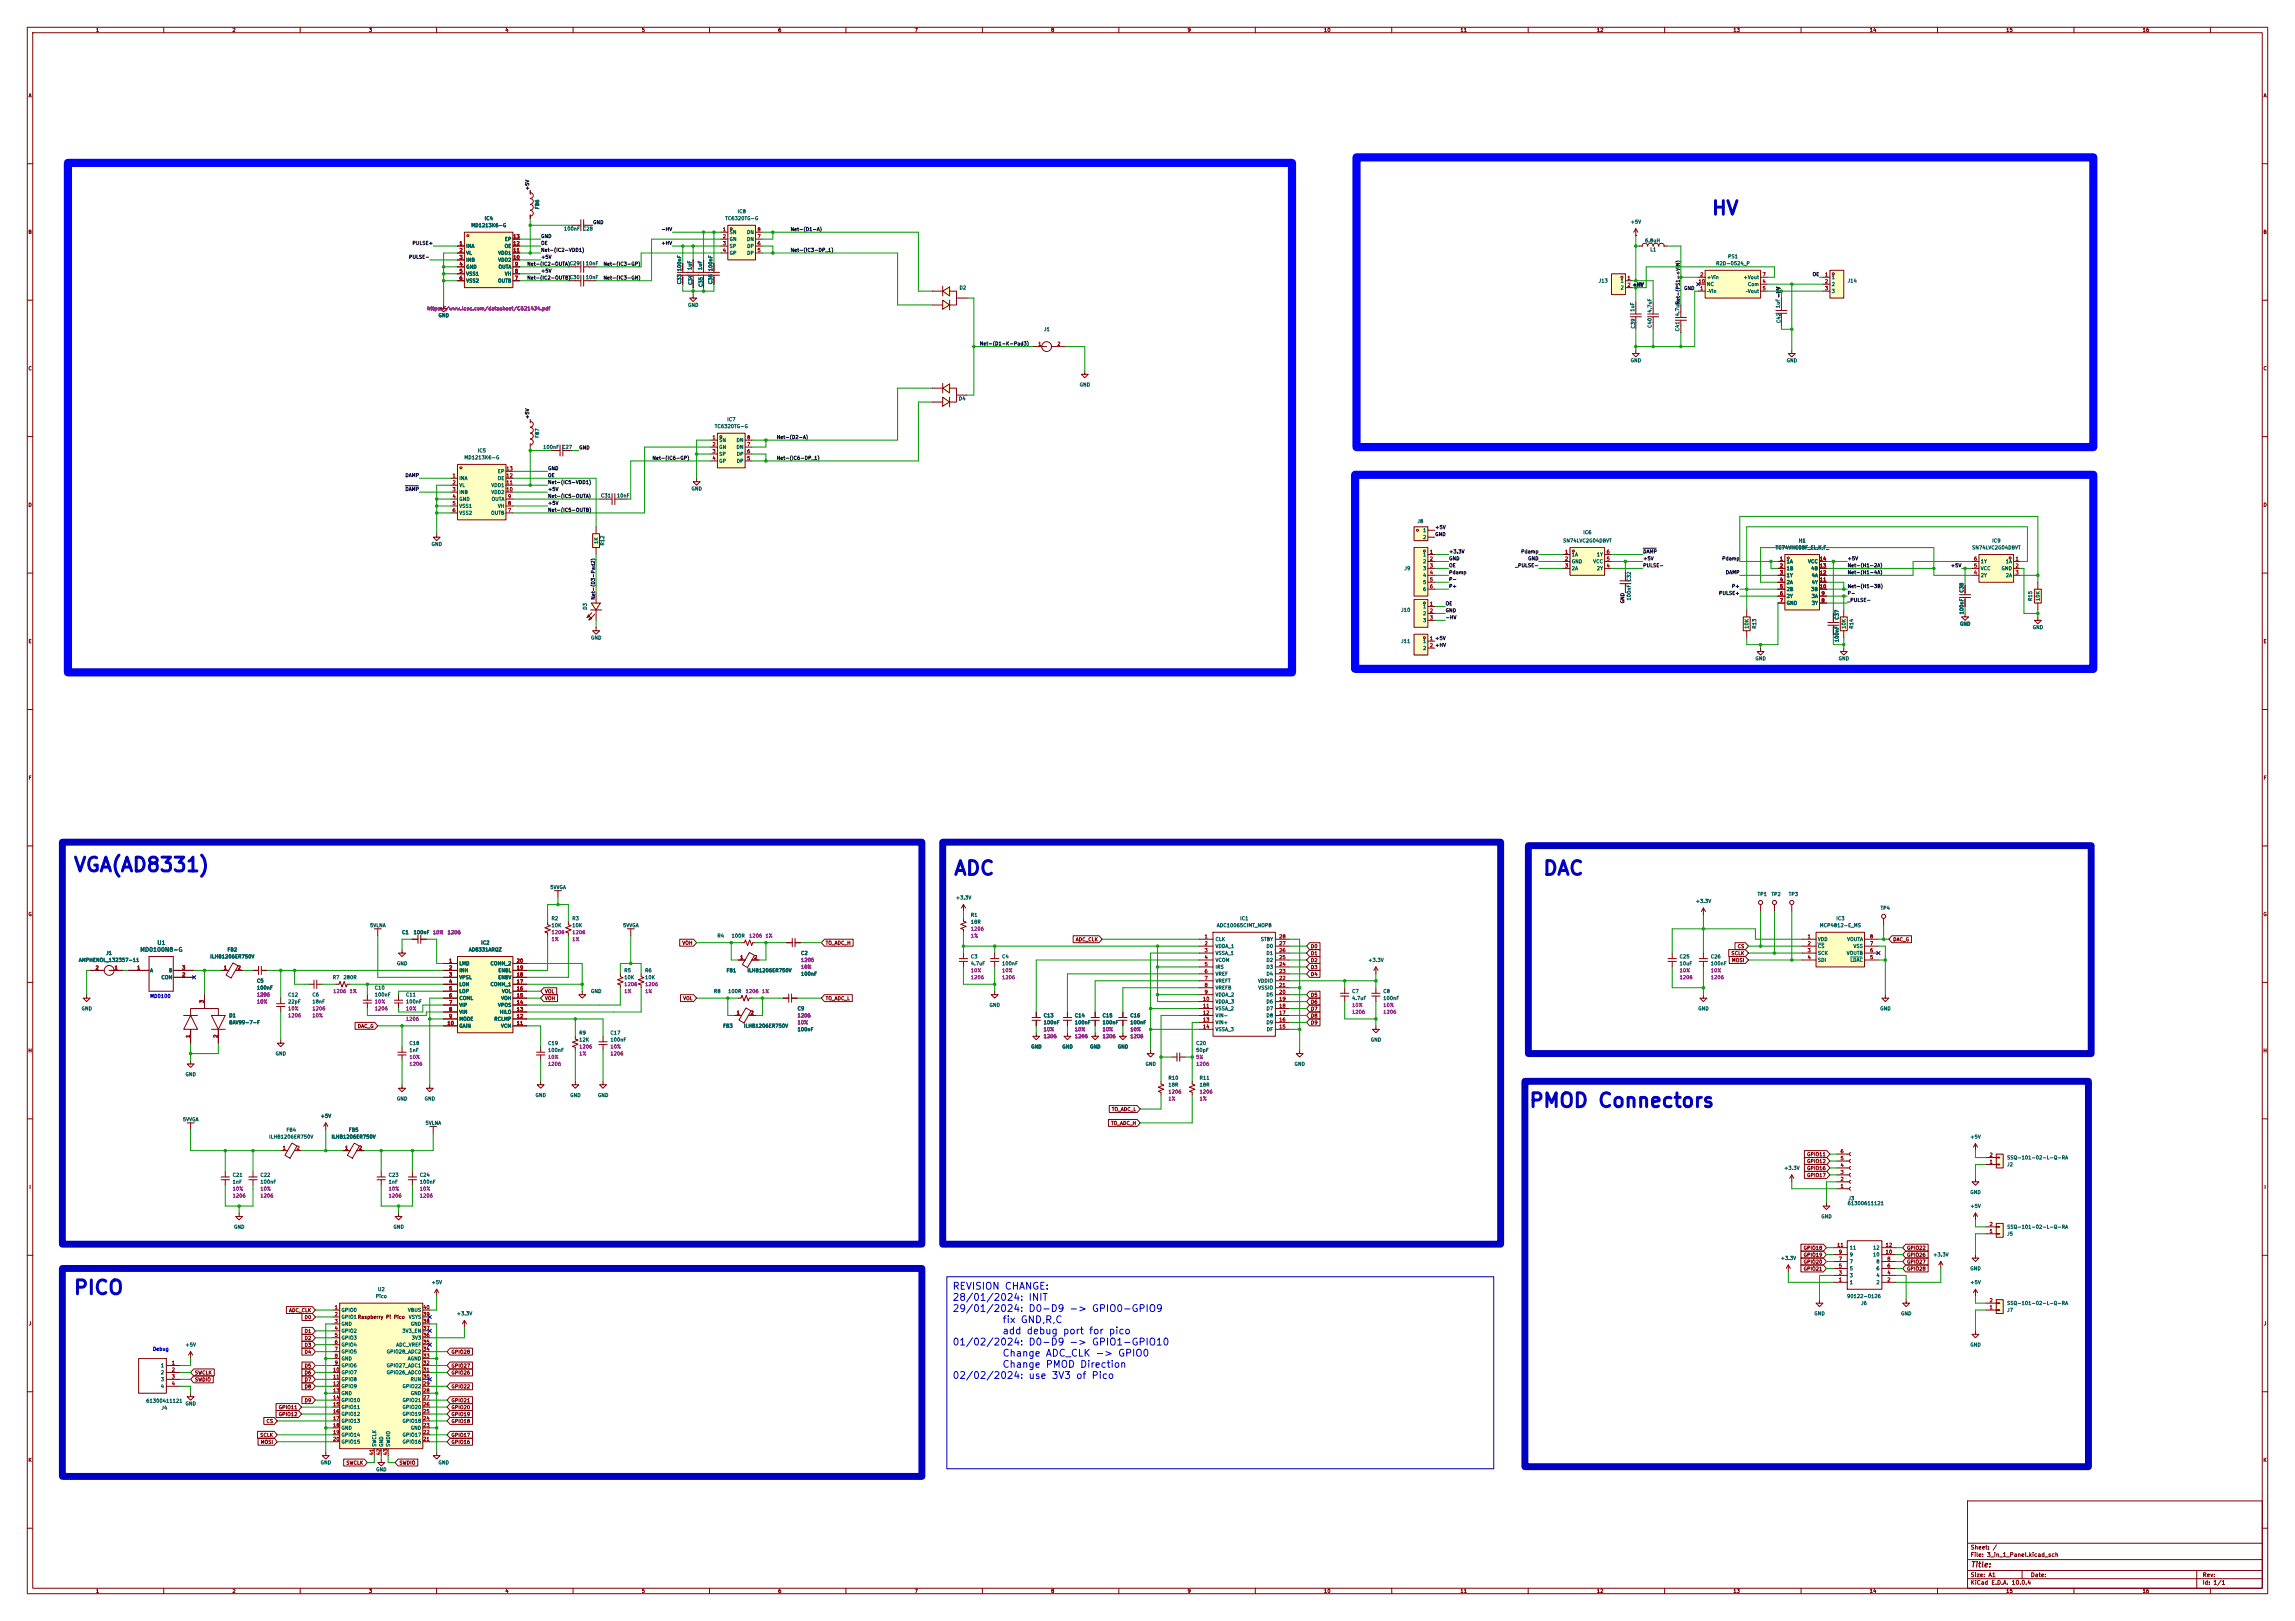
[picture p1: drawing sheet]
<svg xmlns="http://www.w3.org/2000/svg" width="841mm" height="594mm" viewBox="0 0 841 594" stroke-linecap="round" stroke-linejoin="round" font-family="sans-serif">
<defs><g id="words">
<g font-size="5.1" fill="#0000c2">
<text x="26.7" y="320.7">VGA(AD8331)</text>
<text x="349.2" y="322">ADC</text>
<text x="565.1" y="322">DAC</text>
<text x="560.1" y="407.1">PMOD Connectors</text>
<text x="26.7" y="475.6">PICO</text>
</g>
<text font-size="5" fill="#0000c2" x="627" y="80">HV</text>
<g font-size="2.5" fill="#0000c2">
<text x="348.9" y="473.2">REVISION CHANGE:</text>
<text x="348.9" y="477.3">28/01/2024: INIT</text>
<text x="348.9" y="481.4">29/01/2024: D0-D9 -&gt; GPIO0-GPIO9</text>
<text x="367.2" y="485.5">fix GND,R,C</text>
<text x="367.2" y="489.6">add debug port for pico</text>
<text x="348.9" y="493.6">01/02/2024: D0-D9 -&gt; GPIO1-GPIO10</text>
<text x="367.2" y="497.7">Change ADC_CLK -&gt; GPIO0</text>
<text x="367.2" y="501.8">Change PMOD Direction</text>
<text x="348.9" y="505.9">02/02/2024: use 3V3 of Pico</text>
</g>
<text font-size="2" fill="#840000" x="722" y="574.8">Title:</text>
<g font-size="1.5" fill="#006464">
<text x="57.5" y="346.6">U1</text>
<text x="51.2" y="349.1">MD0100N8-G</text>
</g>
<g font-size="1.5" fill="#840000">
<text x="722" y="568.2">Sheet: /</text>
<text x="722" y="570.9">File: 3_in_1_Panel.kicad_sch</text>
<text x="722" y="581.1">KiCad E.D.A. 10.0.4</text>
<text x="722" y="578.3">Size: A1</text>
<text x="744" y="578.3">Date:</text>
<text x="807" y="578.3">Rev:</text>
<text x="807" y="581.1">Id: 1/1</text>
</g>
<g font-size="1.3" fill="#840000">
<text x="35" y="12">1</text>
<text x="85" y="12">2</text>
<text x="135" y="12">3</text>
<text x="185" y="12">4</text>
<text x="235" y="12">5</text>
<text x="285" y="12">6</text>
<text x="335" y="12">7</text>
<text x="385" y="12">8</text>
<text x="435" y="12">9</text>
<text x="485" y="12">10</text>
<text x="535" y="12">11</text>
<text x="585" y="12">12</text>
<text x="635" y="12">13</text>
<text x="685" y="12">14</text>
<text x="735" y="12">15</text>
<text x="785" y="12">16</text>
<text x="10.3" y="36">A</text>
<text x="829.3" y="36">A</text>
<text x="10.3" y="86">B</text>
<text x="829.2" y="86">B</text>
<text x="10.3" y="136">C</text>
<text x="829.2" y="136">C</text>
<text x="10.3" y="186">D</text>
<text x="829.2" y="186">D</text>
<text x="10.3" y="236">E</text>
<text x="829.3" y="236">E</text>
<text x="10.3" y="286">F</text>
<text x="829.3" y="286">F</text>
<text x="10.3" y="336">G</text>
<text x="829.2" y="336">G</text>
<text x="249.9" y="346.5">VOH</text>
<text x="302.4" y="346.5">TO_ADC_H</text>
<text x="394.1" y="345.2">ADC_CLK</text>
<text x="480.2" y="347.8">D0</text>
<text x="636.6" y="347.8">CS</text>
<text x="693.6" y="345.2">DAC_G</text>
<text x="480.2" y="350.3">D1</text>
<text x="480.2" y="352.9">D2</text>
<text x="634.3" y="350.3">SCLK</text>
<text x="634.5" y="352.9">MOSI</text>
<text x="480.2" y="355.4">D3</text>
<text x="480.2" y="357.9">D4</text>
<text x="199.5" y="364.3">VOL</text>
<text x="480.2" y="365.6">D5</text>
<text x="199.5" y="366.8">VOH</text>
<text x="250.2" y="366.8">VOL</text>
<text x="302.4" y="366.8">TO_ADC_L</text>
<text x="480.2" y="370.6">D7</text>
<text x="480.2" y="368.1">D6</text>
<text x="130.9" y="377">DAC_G</text>
<text x="480.2" y="373.2">D8</text>
<text x="480.2" y="375.7">D9</text>
<text x="10.2" y="386">H</text>
<text x="829.2" y="386">H</text>
<text x="407.3" y="407.5">TO_ADC_L</text>
<text x="407" y="412.5">TO_ADC_H</text>
<text x="662" y="424">GPIO11</text>
<text x="662" y="426.5">GPIO12</text>
<text x="662" y="431.6">GPIO17</text>
<text x="662" y="429.1">GPIO16</text>
<text x="10.6" y="436">I</text>
<text x="829.6" y="436">I</text>
<text x="660.8" y="458.3">GPIO18</text>
<text x="660.8" y="460.8">GPIO19</text>
<text x="698.7" y="460.8">GPIO26</text>
<text x="698.7" y="458.3">GPIO22</text>
<text x="660.8" y="465.9">GPIO21</text>
<text x="660.8" y="463.3">GPIO20</text>
<text x="698.7" y="465.9">GPIO28</text>
<text x="698.7" y="463.3">GPIO27</text>
<text x="10.4" y="486">J</text>
<text x="105.8" y="481.1">ADC_CLK</text>
<text x="111.5" y="483.7">D0</text>
<text x="829.4" y="486">J</text>
<text x="111.5" y="491.3">D2</text>
<text x="111.5" y="488.7">D1</text>
<text x="111.5" y="493.8">D3</text>
<text x="111.5" y="496.4">D4</text>
<text x="165.3" y="496.4">GPIO28</text>
<text x="71.3" y="504">SWCLK</text>
<text x="111.5" y="504">D6</text>
<text x="111.5" y="501.4">D5</text>
<text x="165.3" y="501.4">GPIO27</text>
<text x="165.3" y="504">GPIO26</text>
<text x="71.3" y="506.5">SWDIO</text>
<text x="111.5" y="506.5">D7</text>
<text x="111.5" y="509.1">D8</text>
<text x="165.3" y="509.1">GPIO22</text>
<text x="111.5" y="514.1">D9</text>
<text x="165.3" y="514.1">GPIO21</text>
<text x="97.5" y="521.8">CS</text>
<text x="102" y="519.2">GPIO12</text>
<text x="102" y="516.7">GPIO11</text>
<text x="165.3" y="516.7">GPIO20</text>
<text x="165.3" y="519.2">GPIO19</text>
<text x="165.3" y="521.8">GPIO18</text>
<text x="95.2" y="526.8">SCLK</text>
<text x="165.3" y="526.8">GPIO17</text>
<text x="95.4" y="529.4">MOSI</text>
<text x="165.3" y="529.4">GPIO16</text>
<text x="10.3" y="536">K</text>
<text x="126.8" y="537">SWCLK</text>
<text x="146.2" y="537">SWDIO</text>
<text x="829.2" y="536">K</text>
<text x="35" y="584">1</text>
<text x="85" y="584">2</text>
<text x="135" y="584">3</text>
<text x="185" y="584">4</text>
<text x="235" y="584">5</text>
<text x="285" y="584">6</text>
<text x="335" y="584">7</text>
<text x="385" y="584">8</text>
<text x="435" y="584">9</text>
<text x="485" y="584">10</text>
<text x="535" y="584">11</text>
<text x="585" y="584">12</text>
<text x="635" y="584">13</text>
<text x="685" y="584">14</text>
<text x="735" y="584">15</text>
<text x="785" y="584">16</text>
</g>
<g font-size="1.3" fill="#0f0f0f">
<text x="194.2" y="69.8" transform="rotate(-90 194.2 69.8)">+5V</text>
<text x="217.2" y="82.4">GND</text>
<text x="198.1" y="87.5">GND</text>
<text x="242.2" y="85">-HV</text>
<text x="289.6" y="85">Net-(D1-A)</text>
<text x="149.7" y="95.1">PULSE-</text>
<text x="151" y="90">PULSE+</text>
<text x="198.1" y="90">OE</text>
<text x="198.1" y="95.1">+5V</text>
<text x="198.1" y="92.6">Net-(IC2-VDD1)</text>
<text x="242.2" y="90">+HV</text>
<text x="289.6" y="92.6">Net-(IC3-DP_1)</text>
<text x="193" y="97.7">Net-(IC2-OUTA)C29</text>
<text x="198.1" y="100.2">+5V</text>
<text x="221" y="97.7">Net-(IC3-GP)</text>
<text x="664.1" y="101.5">OE</text>
<text x="193" y="102.7">Net-(IC2-OUTB)</text>
<text x="221" y="102.7">Net-(IC3-GN)</text>
<text x="598.2" y="105.3">+HV</text>
<text x="617" y="106.6">GND</text>
<text x="615.8" y="111.8" transform="rotate(-90 615.8 111.8)">Net-(PS1-+VIN)</text>
<text x="652.7" y="109.2" transform="rotate(-90 652.7 109.2)">-HV</text>
<text x="358.9" y="126.9">Net-(D1-K-Pad3)</text>
<text x="194.2" y="153.7" transform="rotate(-90 194.2 153.7)">+5V</text>
<text x="284.5" y="161.2">Net-(D2-A)</text>
<text x="212.1" y="165">GND</text>
<text x="200.7" y="172.6">GND</text>
<text x="238.9" y="168.8">Net-(IC6-GP)</text>
<text x="284.5" y="168.8">Net-(IC6-DP_1)</text>
<text x="148.4" y="175.1">DAMP</text>
<text x="200.7" y="175.1">OE</text>
<text x="200.7" y="177.7">Net-(IC5-VDD1)</text>
<text x="148.4" y="180.2">DAMP</text>
<text x="200.7" y="180.2">+5V</text>
<text x="200.7" y="182.8">Net-(IC5-OUTA)</text>
<text x="200.7" y="185.3">+5V</text>
<text x="200.7" y="187.8">Net-(IC5-OUTB)</text>
<text x="525.8" y="194.2">+5V</text>
<text x="525.8" y="196.7">GND</text>
<text x="530.9" y="203.1">+3.3V</text>
<text x="557.3" y="203.1">Pdamp</text>
<text x="602" y="203.1">DAMP</text>
<text x="530.9" y="208.2">OE</text>
<text x="530.9" y="205.6">GND</text>
<text x="555.1" y="208.2">_PULSE-</text>
<text x="559.8" y="205.6">GND</text>
<text x="602" y="208.2">PULSE-</text>
<text x="602" y="205.6">+5V</text>
<text x="630.9" y="205.6">Pdamp</text>
<text x="676.9" y="205.6">+5V</text>
<text x="676.9" y="208.2">Net-(H1-2A)</text>
<text x="714.7" y="208.2">+5V</text>
<text x="530.9" y="210.7">Pdamp</text>
<text x="530.9" y="213.2">P-</text>
<text x="530.9" y="215.8">P+</text>
<text x="632.3" y="210.7">DAMP</text>
<text x="634.5" y="215.8">P+</text>
<text x="676.9" y="215.8">Net-(H1-3B)</text>
<text x="676.9" y="210.7">Net-(H1-4A)</text>
<text x="218.3" y="219.9" transform="rotate(-90 218.3 219.9)">Net-(D3-Pad2)</text>
<text x="595.5" y="221.2" transform="rotate(-90 595.5 221.2)">GND</text>
<text x="629.8" y="218.3">PULSE+</text>
<text x="676.9" y="218.3">P-</text>
<text x="676.9" y="220.9">_PULSE-</text>
<text x="529.6" y="227.2">-HV</text>
<text x="529.6" y="222.1">OE</text>
<text x="529.6" y="224.7">GND</text>
</g>
<g font-size="1.3" fill="#006464">
<text x="197.8" y="76.8" transform="rotate(-90 197.8 76.8)">FB6</text>
<text x="172.5" y="83.5">MD1213K6-G</text>
<text x="177.4" y="81">IC4</text>
<text x="265.6" y="81">TC6320TG-G</text>
<text x="270.1" y="78.4">IC8</text>
<text x="597.4" y="82.3">+5V</text>
<text x="184.8" y="88.6">EP</text>
<text x="206.5" y="84.8">100nF C28</text>
<text x="267.2" y="86.1">SN</text>
<text x="267.2" y="88.6">GN</text>
<text x="273.5" y="88.6">DN</text>
<text x="273.5" y="86.1">DN</text>
<text x="602.7" y="89.1">6.8uH</text>
<text x="170.7" y="91.1">INA</text>
<text x="170.7" y="93.7">VL</text>
<text x="182.4" y="93.7">VDD1</text>
<text x="184.8" y="91.1">OE</text>
<text x="267.2" y="91.1">SP</text>
<text x="267.2" y="93.7">GP</text>
<text x="273.6" y="93.7">DP</text>
<text x="273.6" y="91.1">DP</text>
<text x="604.6" y="92.4">L1</text>
<text x="633.1" y="95">PS1</text>
<text x="170.7" y="96.2">INB</text>
<text x="170.7" y="98.8">GND</text>
<text x="170.7" y="101.3">VSS1</text>
<text x="182.4" y="96.2">VDD2</text>
<text x="182.5" y="98.8">OUTA</text>
<text x="184.8" y="101.3">VH</text>
<text x="214.5" y="97.5">10nF</text>
<text x="249.9" y="99.6" transform="rotate(-90 249.9 99.6)">100nF</text>
<text x="253.7" y="99.1" transform="rotate(-90 253.7 99.1)">1uF</text>
<text x="257.5" y="99.1" transform="rotate(-90 257.5 99.1)">1uF</text>
<text x="261.3" y="99.6" transform="rotate(-90 261.3 99.6)">100nF</text>
<text x="628.7" y="97.5">R2D-0524_P</text>
<text x="170.7" y="103.8">VSS2</text>
<text x="182.4" y="103.8">OUTB</text>
<text x="208.6" y="102.6">C30</text>
<text x="214.5" y="102.6">10nF</text>
<text x="249.9" y="104.3" transform="rotate(-90 249.9 104.3)">C33</text>
<text x="254" y="104.6" transform="rotate(-90 254 104.6)">C34</text>
<text x="257.8" y="105.3" transform="rotate(-90 257.8 105.3)">C35</text>
<text x="261.3" y="104.3" transform="rotate(-90 261.3 104.3)">C36</text>
<text x="351.5" y="106.4">D2</text>
<text x="585.7" y="103.8">J13</text>
<text x="593.7" y="103.8">1</text>
<text x="593.7" y="106.4">2</text>
<text x="625.3" y="107.7">–Vin</text>
<text x="625.3" y="102.6">+Vin</text>
<text x="625.3" y="105.1">NC</text>
<text x="638.8" y="102.6">+Vout</text>
<text x="639.6" y="107.7">–Vout</text>
<text x="640.3" y="105.1">Com</text>
<text x="671.1" y="102.6">1</text>
<text x="671.1" y="105.1">2</text>
<text x="671.1" y="107.7">3</text>
<text x="676.9" y="103.8">J14</text>
<text x="252" y="112.7">GND</text>
<text x="652.5" y="113.1" transform="rotate(-90 652.5 113.1)">1uF-HV</text>
<text x="160.5" y="116.5">GND</text>
<text x="599.1" y="114.3" transform="rotate(-90 599.1 114.3)">1uF</text>
<text x="605.5" y="114.7" transform="rotate(-90 605.5 114.7)">4.7uF</text>
<text x="615.7" y="116" transform="rotate(-90 615.7 116)">4.7uF</text>
<text x="652.7" y="118.5" transform="rotate(-90 652.7 118.5)">C42</text>
<text x="382.4" y="121.6">J1</text>
<text x="599.4" y="120.6" transform="rotate(-90 599.4 120.6)">C39</text>
<text x="605.5" y="120.3" transform="rotate(-90 605.5 120.3)">C40</text>
<text x="615.7" y="121.6" transform="rotate(-90 615.7 121.6)">C41</text>
<text x="597.4" y="133.1">GND</text>
<text x="654.6" y="133.1">GND</text>
<text x="395.5" y="141.9">GND</text>
<text x="351.2" y="147">D4</text>
<text x="266.3" y="154.6">IC7</text>
<text x="197.8" y="160.6" transform="rotate(-90 197.8 160.6)">FB7</text>
<text x="261.8" y="157.2">TC6320TG-G</text>
<text x="174.9" y="166.1">IC5</text>
<text x="198.9" y="164.8">100nF</text>
<text x="205.8" y="164.8">C27</text>
<text x="263.4" y="162.3">SN</text>
<text x="263.4" y="164.8">GN</text>
<text x="263.4" y="167.3">SP</text>
<text x="269.7" y="164.8">DN</text>
<text x="269.7" y="162.3">DN</text>
<text x="269.8" y="167.3">DP</text>
<text x="170" y="168.6">MD1213K6-G</text>
<text x="182.3" y="173.7">EP</text>
<text x="263.4" y="169.9">GP</text>
<text x="269.8" y="169.9">DP</text>
<text x="168.1" y="176.2">INA</text>
<text x="168.1" y="178.8">VL</text>
<text x="179.9" y="178.8">VDD1</text>
<text x="182.2" y="176.2">OE</text>
<text x="168.1" y="181.3">INB</text>
<text x="168.1" y="183.9">GND</text>
<text x="179.9" y="181.3">VDD2</text>
<text x="180" y="183.9">OUTA</text>
<text x="220" y="182.6">C31</text>
<text x="225.9" y="182.6">10nF</text>
<text x="253.2" y="180">GND</text>
<text x="168.1" y="186.4">VSS1</text>
<text x="168.1" y="188.9">VSS2</text>
<text x="179.8" y="188.9">OUTB</text>
<text x="182.3" y="186.4">VH</text>
<text x="519.3" y="192">J8</text>
<text x="521.3" y="195.3">1</text>
<text x="521.3" y="197.8">2</text>
<text x="580" y="196">IC6</text>
<text x="158" y="200.4">GND</text>
<text x="219.4" y="199.5" transform="rotate(-90 219.4 199.5)">1K</text>
<text x="221.7" y="200.1" transform="rotate(-90 221.7 200.1)">R12</text>
<text x="572.6" y="199.1">SN74LVC2G04DBVT</text>
<text x="650.5" y="201.6">TC74VHC08F_EL,K,F_</text>
<text x="659" y="199.1">H1</text>
<text x="722.5" y="201.6">SN74LVC2G04DBVT</text>
<text x="729.9" y="199.1">IC9</text>
<text x="514.5" y="209.3">J9</text>
<text x="521.3" y="204.2">1</text>
<text x="521.3" y="206.7">2</text>
<text x="521.3" y="209.3">3</text>
<text x="575.8" y="204.2">1A</text>
<text x="575.8" y="206.7">GND</text>
<text x="575.8" y="209.3">2A</text>
<text x="583.7" y="206.7">VCC</text>
<text x="585" y="209.3">2Y</text>
<text x="585" y="204.2">1Y</text>
<text x="654.6" y="206.7">1A</text>
<text x="654.6" y="209.3">1B</text>
<text x="662.4" y="206.7">VCC</text>
<text x="663.6" y="209.3">4B</text>
<text x="725.7" y="209.3">VCC</text>
<text x="725.7" y="206.7">1Y</text>
<text x="733.3" y="209.3">GND</text>
<text x="734.9" y="206.7">1A</text>
<text x="521.3" y="211.8">4</text>
<text x="521.3" y="214.3">5</text>
<text x="654.6" y="211.8">1Y</text>
<text x="654.6" y="214.3">2A</text>
<text x="663.7" y="214.3">4Y</text>
<text x="663.7" y="211.8">4A</text>
<text x="725.7" y="211.8">2Y</text>
<text x="734.9" y="211.8">2A</text>
<text x="521.3" y="216.9">6</text>
<text x="597.9" y="220.2" transform="rotate(-90 597.9 220.2)">100nF C32</text>
<text x="654.6" y="216.9">2B</text>
<text x="654.6" y="219.4">2Y</text>
<text x="654.6" y="222">GND</text>
<text x="663.6" y="216.9">3B</text>
<text x="663.7" y="222">3Y</text>
<text x="663.7" y="219.4">3A</text>
<text x="719.8" y="217.3" transform="rotate(-90 719.8 217.3)">C38</text>
<text x="744.9" y="220.4" transform="rotate(-90 744.9 220.4)">R15</text>
<text x="747.7" y="220.4" transform="rotate(-90 747.7 220.4)">10K</text>
<text x="215.3" y="223.6" transform="rotate(-90 215.3 223.6)">D3</text>
<text x="513.3" y="224.5">J10</text>
<text x="521.3" y="223.2">1</text>
<text x="521.3" y="225.8">2</text>
<text x="674.1" y="227.2" transform="rotate(-90 674.1 227.2)">C37</text>
<text x="719.8" y="225.3" transform="rotate(-90 719.8 225.3)">100nF</text>
<text x="521.3" y="228.3">3</text>
<text x="641.1" y="230.5" transform="rotate(-90 641.1 230.5)">10K</text>
<text x="643.8" y="230.5" transform="rotate(-90 643.8 230.5)">R13</text>
<text x="676.6" y="230.5" transform="rotate(-90 676.6 230.5)">10K</text>
<text x="679.4" y="230.5" transform="rotate(-90 679.4 230.5)">R14</text>
<text x="718.1" y="229.6">GND</text>
<text x="744.7" y="230.8">GND</text>
<text x="216.4" y="234.7">GND</text>
<text x="513.3" y="235.9">J11</text>
<text x="521.3" y="235.9">1</text>
<text x="521.3" y="238.5">2</text>
<text x="674.1" y="235.4" transform="rotate(-90 674.1 235.4)">100nF</text>
<text x="643.1" y="242.3">GND</text>
<text x="673.6" y="242.3">GND</text>
<text x="201.5" y="326.1">5VVGA</text>
<text x="350.1" y="329.9">+3.3V</text>
<text x="643.9" y="328.6">TP1</text>
<text x="649" y="328.6">TP2</text>
<text x="655.3" y="328.6">TP3</text>
<text x="621.3" y="331.2">+3.3V</text>
<text x="689" y="333.7">TP4</text>
<text x="135.5" y="340.1">5VLNA</text>
<text x="201.9" y="337.5">R2</text>
<text x="201.9" y="340.1">10K</text>
<text x="209.6" y="337.5">R3</text>
<text x="209.6" y="340.1">10K</text>
<text x="228.2" y="340.1">5VVGA</text>
<text x="355.6" y="336.3">R1</text>
<text x="355.6" y="338.8">18R</text>
<text x="445.8" y="340.1">ADC10065CIMT_NOPB</text>
<text x="454.3" y="337.5">IC1</text>
<text x="666.7" y="340.1">MCP4812-E_MS</text>
<text x="672.7" y="337.5">IC3</text>
<text x="147.2" y="342.6">C1</text>
<text x="151.4" y="342.6">100nF</text>
<text x="176.2" y="346.4">IC2</text>
<text x="262.7" y="343.9">R4</text>
<text x="267.9" y="343.9">100R</text>
<text x="445.3" y="345.1">CLK</text>
<text x="445.3" y="347.7">VDDA_1</text>
<text x="461.9" y="345.1">STBY</text>
<text x="463.9" y="347.7">D0</text>
<text x="666" y="345.1">VDD</text>
<text x="666" y="347.7">CS</text>
<text x="676.7" y="345.1">VOUTA</text>
<text x="679" y="347.7">VSS</text>
<text x="28.8" y="352.8">AMPHENOL_132357-11</text>
<text x="38.8" y="350.2">J1</text>
<text x="76.9" y="351.5">ILHB1206ER750V</text>
<text x="83.2" y="349">FB2</text>
<text x="171.7" y="349">AD8331ARQZ</text>
<text x="293.4" y="350.2">C2</text>
<text x="355.6" y="351.5">C3</text>
<text x="367" y="351.5">C4</text>
<text x="445.3" y="350.2">VSSA_1</text>
<text x="445.3" y="352.8">VCOM</text>
<text x="463.9" y="352.8">D2</text>
<text x="463.9" y="350.2">D1</text>
<text x="501.2" y="352.8">+3.3V</text>
<text x="615.3" y="351.5">C25</text>
<text x="626.8" y="351.5">C26</text>
<text x="666" y="350.2">SCK</text>
<text x="666" y="352.8">SDI</text>
<text x="676.6" y="350.2">VOUTB</text>
<text x="677.9" y="352.8">LDAC</text>
<text x="54.9" y="356.6">A</text>
<text x="59" y="359.1">COM</text>
<text x="61.8" y="356.6">B</text>
<text x="121.8" y="359.1">R7</text>
<text x="125.7" y="359.1">280R</text>
<text x="145.3" y="354">GND</text>
<text x="168.1" y="354">LMD</text>
<text x="168.1" y="356.6">INH</text>
<text x="168.1" y="359.1">VPSL</text>
<text x="179.6" y="354">COMM_2</text>
<text x="182.4" y="359.1">ENBV</text>
<text x="182.5" y="356.6">ENBL</text>
<text x="228.6" y="356.6">R5</text>
<text x="228.6" y="359.1">10K</text>
<text x="236.2" y="356.6">R6</text>
<text x="236.2" y="359.1">10K</text>
<text x="266.1" y="356.6">FB1</text>
<text x="273.7" y="356.6">ILHB1206ER750V</text>
<text x="293.4" y="357.8">100nF</text>
<text x="355.6" y="354">4.7uF</text>
<text x="367" y="354">100nF</text>
<text x="445.3" y="355.3">IRS</text>
<text x="445.3" y="357.8">VREF</text>
<text x="463.9" y="357.8">D4</text>
<text x="463.9" y="355.3">D3</text>
<text x="615.3" y="354">10uF</text>
<text x="626.8" y="354">100nF</text>
<text x="94" y="360.4">C5</text>
<text x="94" y="362.9">100nF</text>
<text x="105.4" y="365.5">C12</text>
<text x="114.3" y="365.5">C6</text>
<text x="137.2" y="365.5">100nF</text>
<text x="137.2" y="362.9">C10</text>
<text x="148.6" y="365.5">C11</text>
<text x="168.1" y="361.7">LON</text>
<text x="168.1" y="364.2">LOP</text>
<text x="179.6" y="361.7">COMM_1</text>
<text x="183.8" y="364.2">VOL</text>
<text x="216.4" y="364.2">GND</text>
<text x="261.5" y="364.2">R8</text>
<text x="266.7" y="364.2">100R</text>
<text x="445.3" y="360.4">VREFT</text>
<text x="445.3" y="362.9">VREFB</text>
<text x="445.3" y="365.5">VDDA_2</text>
<text x="460.8" y="360.4">VDDIO</text>
<text x="461" y="362.9">VSSIO</text>
<text x="463.9" y="365.5">D5</text>
<text x="495.3" y="364.2">C7</text>
<text x="506.7" y="364.2">C8</text>
<text x="29.7" y="370.5">GND</text>
<text x="105.4" y="368">22pF</text>
<text x="114.3" y="368">18nF</text>
<text x="148.6" y="368">100nF</text>
<text x="168.1" y="366.7">COML</text>
<text x="168.1" y="369.3">VIP</text>
<text x="168.1" y="371.8">VIN</text>
<text x="182.4" y="369.3">VPOS</text>
<text x="183" y="371.8">HILO</text>
<text x="183.5" y="366.7">VOH</text>
<text x="292.1" y="370.5">C9</text>
<text x="362.5" y="369.3">GND</text>
<text x="445.3" y="368">VDDA_3</text>
<text x="445.3" y="370.5">VSSA_2</text>
<text x="463.9" y="370.5">D7</text>
<text x="463.9" y="368">D6</text>
<text x="495.3" y="366.7">4.7uF</text>
<text x="506.7" y="366.7">100nF</text>
<text x="622.2" y="370.5">GND</text>
<text x="688.8" y="370.5">GND</text>
<text x="83.8" y="373.1">D1</text>
<text x="83.8" y="375.6">BAV99-7-F</text>
<text x="168.1" y="374.4">MODE</text>
<text x="168.1" y="376.9">GAIN</text>
<text x="181" y="374.4">RCLMP</text>
<text x="183.4" y="376.9">VCM</text>
<text x="264.8" y="376.9">FB3</text>
<text x="272.5" y="376.9">ILHB1206ER750V</text>
<text x="382.3" y="375.6">100nF</text>
<text x="382.3" y="373.1">C13</text>
<text x="393.7" y="375.6">100nF</text>
<text x="393.7" y="373.1">C14</text>
<text x="403.9" y="375.6">100nF</text>
<text x="403.9" y="373.1">C15</text>
<text x="414" y="375.6">100nF</text>
<text x="414" y="373.1">C16</text>
<text x="445.3" y="373.1">VIN-</text>
<text x="445.3" y="375.6">VIN+</text>
<text x="463.9" y="375.6">D9</text>
<text x="463.9" y="373.1">D8</text>
<text x="149.9" y="383.2">C18</text>
<text x="200.7" y="383.2">C19</text>
<text x="212.1" y="379.4">R9</text>
<text x="212.1" y="382">12K</text>
<text x="223.5" y="382">100nF</text>
<text x="223.5" y="379.4">C17</text>
<text x="292.1" y="378.2">100nF</text>
<text x="438.2" y="383.2">C20</text>
<text x="445.3" y="378.2">VSSA_3</text>
<text x="464" y="378.2">DF</text>
<text x="502.2" y="382">GND</text>
<text x="100.8" y="387.1">GND</text>
<text x="149.9" y="385.8">1nF</text>
<text x="200.7" y="385.8">100nF</text>
<text x="377.7" y="384.5">GND</text>
<text x="389.1" y="384.5">GND</text>
<text x="399.3" y="384.5">GND</text>
<text x="409.4" y="384.5">GND</text>
<text x="438.2" y="385.8">50pF</text>
<text x="67.8" y="394.7">GND</text>
<text x="419.6" y="390.9">GND</text>
<text x="428" y="395.9">R10</text>
<text x="439.4" y="395.9">R11</text>
<text x="474.2" y="390.9">GND</text>
<text x="428" y="398.5">18R</text>
<text x="439.4" y="398.5">18R</text>
<text x="145.3" y="403.6">GND</text>
<text x="155.4" y="403.6">GND</text>
<text x="196.1" y="402.3">GND</text>
<text x="208.8" y="402.3">GND</text>
<text x="218.9" y="402.3">GND</text>
<text x="66.9" y="411.2">5VVGA</text>
<text x="117.3" y="409.9">+5V</text>
<text x="155.8" y="412.5">5VLNA</text>
<text x="98.5" y="417.5">ILHB1206ER750V</text>
<text x="104.8" y="415">FB4</text>
<text x="121.3" y="417.5">ILHB1206ER750V</text>
<text x="127.7" y="415">FB5</text>
<text x="721.9" y="417.5">+5V</text>
<text x="735.3" y="425.2">SSQ-101-02-L-Q-RA</text>
<text x="85.1" y="431.5">C21</text>
<text x="95.3" y="431.5">C22</text>
<text x="142.2" y="431.5">C23</text>
<text x="153.7" y="431.5">C24</text>
<text x="653.6" y="429">+3.3V</text>
<text x="735.3" y="427.7">J2</text>
<text x="85.1" y="434">1nF</text>
<text x="95.3" y="434">100nF</text>
<text x="142.2" y="434">1nF</text>
<text x="153.7" y="434">100nF</text>
<text x="721.9" y="437.9">GND</text>
<text x="676.9" y="441.9">61300611121</text>
<text x="677.2" y="440.1">J3</text>
<text x="721.9" y="442.9">+5V</text>
<text x="667.3" y="446.7">GND</text>
<text x="85.6" y="450.6">GND</text>
<text x="144" y="450.6">GND</text>
<text x="735.3" y="453.1">J5</text>
<text x="735.3" y="450.6">SSQ-101-02-L-Q-RA</text>
<text x="652.4" y="462">+3.3V</text>
<text x="677.7" y="460.7">9</text>
<text x="677.7" y="458.2">11</text>
<text x="686.2" y="460.7">10</text>
<text x="686.2" y="458.2">12</text>
<text x="708.3" y="460.7">+3.3V</text>
<text x="677.7" y="465.8">5</text>
<text x="677.7" y="463.3">7</text>
<text x="687.4" y="465.8">6</text>
<text x="687.4" y="463.3">8</text>
<text x="721.9" y="465.8">GND</text>
<text x="138.3" y="473.4">U2</text>
<text x="158" y="470.9">+5V</text>
<text x="677.7" y="470.9">1</text>
<text x="677.7" y="468.3">3</text>
<text x="687.4" y="470.9">2</text>
<text x="687.4" y="468.3">4</text>
<text x="721.9" y="470.9">+5V</text>
<text x="137.5" y="476">Pico</text>
<text x="676.7" y="476">90122-0126</text>
<text x="681.8" y="478.5">J6</text>
<text x="735.3" y="478.5">SSQ-101-02-L-Q-RA</text>
<text x="125" y="481">GPIO0</text>
<text x="125" y="483.6">GPIO1Raspberry Pi Pico</text>
<text x="149.3" y="481">VBUS</text>
<text x="149.6" y="483.6">VSYS</text>
<text x="167.2" y="482.3">+3.3V</text>
<text x="664.7" y="482.3">GND</text>
<text x="696.5" y="482.3">GND</text>
<text x="735.3" y="481">J7</text>
<text x="125" y="486.1">GND</text>
<text x="125" y="488.7">GPIO2</text>
<text x="125" y="491.2">GPIO3</text>
<text x="147.3" y="488.7">3V3_EN</text>
<text x="150.4" y="486.1">GND</text>
<text x="150.7" y="491.2">3V3</text>
<text x="67.8" y="493.7">+5V</text>
<text x="125" y="493.7">GPIO4</text>
<text x="125" y="496.3">GPIO5</text>
<text x="141.5" y="496.3">GPIO28_ADC2</text>
<text x="145" y="493.7">ADC_VREF</text>
<text x="721.9" y="493.7">GND</text>
<text x="58.8" y="501.4">1</text>
<text x="58.8" y="503.9">2</text>
<text x="125" y="498.8">GND</text>
<text x="125" y="501.4">GPIO6</text>
<text x="125" y="503.9">GPIO7</text>
<text x="141.5" y="503.9">GPIO26_ADC0</text>
<text x="141.5" y="501.4">GPIO27_ADC1</text>
<text x="149.3" y="498.8">AGND</text>
<text x="58.8" y="506.4">3</text>
<text x="58.8" y="509">4</text>
<text x="125" y="506.4">GPIO8</text>
<text x="125" y="509">GPIO9</text>
<text x="147.3" y="509">GPIO22</text>
<text x="150.3" y="506.4">RUN</text>
<text x="53.4" y="514.3">61300411121</text>
<text x="67.8" y="515.3">GND</text>
<text x="125" y="511.5">GND</text>
<text x="125" y="514.1">GPIO10</text>
<text x="147.3" y="514.1">GPIO21</text>
<text x="150.4" y="511.5">GND</text>
<text x="59" y="516.8">J4</text>
<text x="125" y="516.6">GPIO11</text>
<text x="125" y="519.1">GPIO12</text>
<text x="125" y="521.7">GPIO13</text>
<text x="147.3" y="521.7">GPIO18</text>
<text x="147.3" y="519.1">GPIO19</text>
<text x="147.3" y="516.6">GPIO20</text>
<text x="125" y="524.2">GND</text>
<text x="125" y="526.8">GPIO14</text>
<text x="147.3" y="526.8">GPIO17</text>
<text x="150.4" y="524.2">GND</text>
<text x="125" y="529.3">GPIO15</text>
<text x="138.1" y="530.4" transform="rotate(-90 138.1 530.4)">SWCLK</text>
<text x="140.7" y="530.4" transform="rotate(-90 140.7 530.4)">GND</text>
<text x="143.2" y="530.4" transform="rotate(-90 143.2 530.4)">SWDIO</text>
<text x="147.3" y="529.3">GPIO16</text>
<text x="117.3" y="536.9">GND</text>
<text x="137.7" y="539.5">GND</text>
<text x="160.5" y="536.9">GND</text>
</g>
<g font-size="1.3" fill="#a90000">
<text x="187.9" y="87.6">13</text>
<text x="264.7" y="85.1">1</text>
<text x="264.7" y="87.6">2</text>
<text x="277.4" y="87.6">7</text>
<text x="277.4" y="85.1">8</text>
<text x="168.2" y="90.1">1</text>
<text x="168.2" y="92.7">2</text>
<text x="168.2" y="95.2">3</text>
<text x="187.9" y="95.2">10</text>
<text x="187.9" y="92.7">11</text>
<text x="187.9" y="90.1">12</text>
<text x="264.7" y="90.1">3</text>
<text x="264.7" y="92.7">4</text>
<text x="277.4" y="92.7">5</text>
<text x="277.4" y="90.1">6</text>
<text x="168.2" y="97.8">4</text>
<text x="168.2" y="100.3">5</text>
<text x="188.5" y="100.3">8</text>
<text x="188.5" y="97.8">9</text>
<text x="622.9" y="101.6">2</text>
<text x="645.7" y="101.6">7</text>
<text x="668.6" y="101.6">1</text>
<text x="168.2" y="102.8">6</text>
<text x="188.5" y="102.8">7</text>
<text x="596.2" y="102.8">1</text>
<text x="596.2" y="105.4">2 +HV</text>
<text x="622.3" y="104.1">10</text>
<text x="622.9" y="106.7">1</text>
<text x="645.7" y="104.1">4</text>
<text x="645.7" y="106.7">5</text>
<text x="668.6" y="104.1">2</text>
<text x="668.6" y="106.7">3</text>
<text x="380.3" y="127">1</text>
<text x="387.3" y="127">2</text>
<text x="260.9" y="161.3">1</text>
<text x="273.6" y="161.3">8</text>
<text x="260.9" y="163.8">2</text>
<text x="260.9" y="166.3">3</text>
<text x="273.6" y="166.3">6</text>
<text x="273.6" y="163.8">7</text>
<text x="185.4" y="172.7">13</text>
<text x="260.9" y="168.9">4</text>
<text x="273.6" y="168.9">5</text>
<text x="165.7" y="175.2">1</text>
<text x="165.7" y="177.8">2</text>
<text x="185.4" y="177.8">11</text>
<text x="185.4" y="175.2">12</text>
<text x="165.7" y="180.3">3</text>
<text x="165.7" y="182.9">4</text>
<text x="165.7" y="185.4">5</text>
<text x="185.4" y="180.3">10</text>
<text x="186" y="185.4">8</text>
<text x="186" y="182.9">9</text>
<text x="165.7" y="187.9">6</text>
<text x="186" y="187.9">7</text>
<text x="523.8" y="203.2">1</text>
<text x="573.3" y="203.2">1</text>
<text x="588.6" y="203.2">6</text>
<text x="523.8" y="205.7">2</text>
<text x="523.8" y="208.3">3</text>
<text x="573.3" y="205.7">2</text>
<text x="573.3" y="208.3">3</text>
<text x="588.6" y="208.3">4</text>
<text x="588.6" y="205.7">5</text>
<text x="652.1" y="205.7">1</text>
<text x="652.1" y="208.3">2</text>
<text x="666.7" y="208.3">13</text>
<text x="666.7" y="205.7">14</text>
<text x="723.2" y="208.3">5</text>
<text x="723.2" y="205.7">6</text>
<text x="738.4" y="205.7">1</text>
<text x="738.4" y="208.3">2</text>
<text x="523.8" y="210.8">4</text>
<text x="523.8" y="213.3">5</text>
<text x="523.8" y="215.9">6</text>
<text x="652.1" y="210.8">3</text>
<text x="652.1" y="213.3">4</text>
<text x="652.1" y="215.9">5</text>
<text x="666.7" y="215.9">10</text>
<text x="666.7" y="213.3">11</text>
<text x="666.7" y="210.8">12</text>
<text x="723.2" y="210.8">4</text>
<text x="738.4" y="210.8">3</text>
<text x="652.1" y="218.4">6</text>
<text x="652.1" y="221">7</text>
<text x="667.3" y="221">8</text>
<text x="667.3" y="218.4">9</text>
<text x="523.8" y="222.2">1</text>
<text x="523.8" y="224.8">2</text>
<text x="523.8" y="227.3">3</text>
<text x="523.8" y="234.9">1 +5V</text>
<text x="523.8" y="237.5">2 +HV</text>
<text x="441.3" y="344.1">1</text>
<text x="441.3" y="346.7">2</text>
<text x="468.6" y="346.7">27</text>
<text x="468.6" y="344.1">28</text>
<text x="662.2" y="344.1">1</text>
<text x="662.2" y="346.7">2</text>
<text x="685.1" y="346.7">7</text>
<text x="685.1" y="344.1">8</text>
<text x="164.4" y="353">1</text>
<text x="189.2" y="353">20</text>
<text x="271.1" y="351.8">1</text>
<text x="276.2" y="351.8">2</text>
<text x="441.3" y="349.2">3</text>
<text x="441.3" y="351.8">4</text>
<text x="468.6" y="351.8">25</text>
<text x="468.6" y="349.2">26</text>
<text x="662.2" y="349.2">3</text>
<text x="662.2" y="351.8">4</text>
<text x="685.1" y="351.8">5</text>
<text x="685.1" y="349.2">6</text>
<text x="34.9" y="355.6">2</text>
<text x="41.8" y="355.6">1</text>
<text x="50.1" y="355.6">1</text>
<text x="66.6" y="358.1">2</text>
<text x="66.6" y="355.6">3</text>
<text x="81.8" y="355.6">1</text>
<text x="86.9" y="355.6">2</text>
<text x="164.4" y="355.6">2</text>
<text x="164.4" y="358.1">3</text>
<text x="189.2" y="358.1">18</text>
<text x="189.2" y="355.6">19</text>
<text x="441.3" y="354.3">5</text>
<text x="441.3" y="356.8">6</text>
<text x="441.3" y="359.4">7</text>
<text x="468.6" y="359.4">22</text>
<text x="468.6" y="356.8">23</text>
<text x="468.6" y="354.3">24</text>
<text x="164.4" y="360.7">4</text>
<text x="164.4" y="363.2">5</text>
<text x="164.4" y="365.7">6</text>
<text x="189.2" y="365.7">15</text>
<text x="189.2" y="363.2">16</text>
<text x="189.2" y="360.7">17</text>
<text x="441.3" y="361.9">8</text>
<text x="441.3" y="364.5">9</text>
<text x="468.6" y="364.5">20</text>
<text x="468.6" y="361.9">21</text>
<text x="74.9" y="367.7" transform="rotate(-90 74.9 367.7)">3</text>
<text x="164.4" y="368.3">7</text>
<text x="164.4" y="370.8">8</text>
<text x="189.2" y="370.8">13</text>
<text x="189.2" y="368.3">14</text>
<text x="440.6" y="367">10</text>
<text x="440.6" y="369.5">11</text>
<text x="468.6" y="369.5">18</text>
<text x="468.6" y="367">19</text>
<text x="163.8" y="375.9">10</text>
<text x="164.4" y="373.4">9</text>
<text x="189.2" y="375.9">11</text>
<text x="189.2" y="373.4">12</text>
<text x="269.8" y="372.1">1</text>
<text x="274.9" y="372.1">2</text>
<text x="440.6" y="372.1">12</text>
<text x="440.6" y="374.6">13</text>
<text x="440.6" y="377.2">14</text>
<text x="468.6" y="377.2">15</text>
<text x="468.6" y="374.6">16</text>
<text x="468.6" y="372.1">17</text>
<text x="69.8" y="380.4" transform="rotate(-90 69.8 380.4)">1</text>
<text x="80" y="380.4" transform="rotate(-90 80 380.4)">2</text>
<text x="103.4" y="421.6">1</text>
<text x="108.5" y="421.6">2</text>
<text x="126.3" y="421.6">1</text>
<text x="131.4" y="421.6">2</text>
<text x="674.3" y="425.4">5</text>
<text x="674.3" y="422.9">6</text>
<text x="728.9" y="424.2">2</text>
<text x="674.3" y="430.5">3</text>
<text x="674.3" y="428">4</text>
<text x="728.9" y="426.7">1</text>
<text x="674.3" y="435.6">1</text>
<text x="674.3" y="433">2</text>
<text x="728.9" y="449.6">2</text>
<text x="728.9" y="452.1">1</text>
<text x="673.1" y="457.2">11</text>
<text x="673.7" y="459.7">9</text>
<text x="690.8" y="459.7">10</text>
<text x="690.8" y="457.2">12</text>
<text x="673.7" y="467.3">3</text>
<text x="673.7" y="464.8">5</text>
<text x="673.7" y="462.3">7</text>
<text x="691.4" y="467.3">4</text>
<text x="691.4" y="464.8">6</text>
<text x="691.4" y="462.3">8</text>
<text x="673.7" y="469.9">1</text>
<text x="691.4" y="469.9">2</text>
<text x="728.9" y="477.5">2</text>
<text x="122.5" y="480">1</text>
<text x="122.5" y="482.6">2</text>
<text x="122.5" y="485.1">3</text>
<text x="154.9" y="485.1">38</text>
<text x="154.9" y="482.6">39</text>
<text x="154.9" y="480">40</text>
<text x="728.9" y="480">1</text>
<text x="122.5" y="487.7">4</text>
<text x="122.5" y="490.2">5</text>
<text x="154.9" y="490.2">36</text>
<text x="154.9" y="487.7">37</text>
<text x="122.5" y="492.7">6</text>
<text x="122.5" y="495.3">7</text>
<text x="122.5" y="497.8">8</text>
<text x="154.9" y="497.8">33</text>
<text x="154.9" y="495.3">34</text>
<text x="154.9" y="492.7">35</text>
<text x="62.8" y="500.4">1</text>
<text x="62.8" y="502.9">2</text>
<text x="121.9" y="502.9">10</text>
<text x="122.5" y="500.4">9</text>
<text x="154.9" y="502.9">31</text>
<text x="154.9" y="500.4">32</text>
<text x="62.8" y="505.4">3</text>
<text x="62.8" y="508">4</text>
<text x="121.9" y="505.4">11</text>
<text x="121.9" y="508">12</text>
<text x="154.9" y="508">29</text>
<text x="154.9" y="505.4">30</text>
<text x="121.9" y="510.5">13</text>
<text x="121.9" y="513.1">14</text>
<text x="121.9" y="515.6">15</text>
<text x="154.9" y="515.6">26</text>
<text x="154.9" y="513.1">27</text>
<text x="154.9" y="510.5">28</text>
<text x="121.9" y="518.1">16</text>
<text x="121.9" y="520.7">17</text>
<text x="154.9" y="520.7">24</text>
<text x="154.9" y="518.1">25</text>
<text x="121.9" y="523.2">18</text>
<text x="121.9" y="525.8">19</text>
<text x="154.9" y="525.8">22</text>
<text x="154.9" y="523.2">23</text>
<text x="121.9" y="528.3">20</text>
<text x="137.1" y="533.4" transform="rotate(-90 137.1 533.4)">41</text>
<text x="139.7" y="533.4" transform="rotate(-90 139.7 533.4)">42</text>
<text x="142.2" y="533.4" transform="rotate(-90 142.2 533.4)">43</text>
<text x="154.9" y="528.3">21</text>
</g>
<g font-size="1.3" fill="#840084">
<text x="156.4" y="114">https://www.lcsc.com/datasheet/C621434.pdf</text>
<text x="355.6" y="341.3">1206</text>
<text x="158.5" y="342.6">10%</text>
<text x="163.9" y="342.6">1206</text>
<text x="201.9" y="345.1">1%</text>
<text x="201.9" y="342.6">1206</text>
<text x="209.6" y="345.1">1%</text>
<text x="209.6" y="342.6">1206</text>
<text x="274.3" y="343.9">1206</text>
<text x="280.3" y="343.9">1%</text>
<text x="355.6" y="343.9">1%</text>
<text x="293.4" y="352.8">1206</text>
<text x="293.4" y="355.3">10%</text>
<text x="355.6" y="359.1">1206</text>
<text x="355.6" y="356.6">10%</text>
<text x="367" y="359.1">1206</text>
<text x="367" y="356.6">10%</text>
<text x="615.3" y="359.1">1206</text>
<text x="615.3" y="356.6">10%</text>
<text x="626.8" y="359.1">1206</text>
<text x="626.8" y="356.6">10%</text>
<text x="94" y="365.5">1206</text>
<text x="121.9" y="364.2">1206</text>
<text x="127.9" y="364.2">1%</text>
<text x="228.6" y="364.2">1%</text>
<text x="228.6" y="361.7">1206</text>
<text x="236.2" y="364.2">1%</text>
<text x="236.2" y="361.7">1206</text>
<text x="273.1" y="364.2">1206</text>
<text x="279.1" y="364.2">1%</text>
<text x="94" y="368">10%</text>
<text x="105.4" y="370.5">10%</text>
<text x="114.3" y="370.5">1206</text>
<text x="137.2" y="370.5">1206</text>
<text x="137.2" y="368">10%</text>
<text x="148.6" y="370.5">10%</text>
<text x="495.3" y="371.8">1206</text>
<text x="495.3" y="369.3">10%</text>
<text x="506.7" y="371.8">1206</text>
<text x="506.7" y="369.3">10%</text>
<text x="105.4" y="373.1">1206</text>
<text x="114.3" y="373.1">10%</text>
<text x="148.6" y="374.4">1206</text>
<text x="292.1" y="373.1">1206</text>
<text x="292.1" y="375.6">10%</text>
<text x="382.3" y="380.7">1206</text>
<text x="382.3" y="378.2">10%</text>
<text x="393.7" y="380.7">1206</text>
<text x="393.7" y="378.2">10%</text>
<text x="403.9" y="380.7">1206</text>
<text x="403.9" y="378.2">10%</text>
<text x="414" y="380.7">1206</text>
<text x="414" y="378.2">10%</text>
<text x="149.9" y="388.3">10%</text>
<text x="200.7" y="388.3">10%</text>
<text x="212.1" y="387.1">1%</text>
<text x="212.1" y="384.5">1206</text>
<text x="223.5" y="387">1206</text>
<text x="223.5" y="384.5">10%</text>
<text x="438.2" y="388.3">5%</text>
<text x="149.9" y="390.9">1206</text>
<text x="200.7" y="390.9">1206</text>
<text x="438.2" y="390.9">1206</text>
<text x="428" y="401">1206</text>
<text x="439.4" y="401">1206</text>
<text x="428" y="403.6">1%</text>
<text x="439.4" y="403.6">1%</text>
<text x="85.1" y="436.6">10%</text>
<text x="95.3" y="436.6">10%</text>
<text x="142.2" y="436.6">10%</text>
<text x="153.7" y="436.6">10%</text>
<text x="85.1" y="439.1">1206</text>
<text x="95.3" y="439.1">1206</text>
<text x="142.2" y="439.1">1206</text>
<text x="153.7" y="439.1">1206</text>
</g>
<g font-size="1.3" fill="#0000c2">
<text x="54.9" y="366">MD0100</text>
<text x="55.9" y="495.3">Debug</text>
</g>
</g></defs>
<g fill="none" stroke="#840000" stroke-width=".37">
<path d="M10 10h821v574h-821zM12 12h817v570h-817zM60 10v2M110 10v2M160 10v2M210 10v2M260 10v2M310 10v2M360 10v2M410 10v2M460 10v2M510 10v2"/>
<path d="M560 10v2M610 10v2M660 10v2M710 10v2M760 10v2M810 10v2M10 60h2M829 60h2M10 110h2M208.3 102.9h4.5M212.8 100.8v4.1M213.9 102.9h4.5"/>
<path d="M213.9 100.8v4.1M254 107.9v1.3h1.3l-1.3 1.3-1.3-1.3h1.3M829 110h2M10 160h2M194.3 153.7v1.2M194.3 154.5l.8 .2 .3 .7-.3 .8-.8 .3M194.3 156.6l.8 .3 .3 .7-.3 .8-.8 .2M194.3 158.8l.8 .3 .3 .7-.3 .7-.8 .3M829 160h2M194.3 162.6v1.2M194.3 161l.8 .2 .3 .8-.3 .7-.8 .3M10 210h2"/>
<path d="M829 210h2M10 260h2M829 260h2M10 310h2M829 310h2M203.2 326.4h2.5M204.5 326.4v2.5M208.3 337.8v1l1 .4-2 .8 2 .7-2 .8 1 .4v1M10 360h2M33 355.6h5.1M40 355.6h5.1M229.9 340.4h2.5"/>
<path d="M231.1 340.4v2.5M829 360h2M31.7 364.5v1.3h1.3l-1.3 1.2-1.2-1.2h1.2M10 410h2M829 410h2M10 460h2M829 460h2M10 510h2M829 510h2M139.7 534.7v1.2h1.3l-1.3 1.3-1.3-1.3h1.3M10 560h2M721 550h108v32h-108z"/>
<path d="M829 560h2M721 578.5h108M721 575.5h108M721 571.5h108M721 565.5h108M741 575.5v3M805 575.5v6.5M60 582v2M110 582v2M160 582v2M210 582v2M260 582v2"/>
<path d="M310 582v2M360 582v2M410 582v2M460 582v2M510 582v2M560 582v2M610 582v2M660 582v2M710 582v2M760 582v2M810 582v2"/>
<circle cx="40" cy="355.6" r="1.8"/>
</g>
<g fill="#ffffc2">
<path d="M216.4 226.2l.5 .5-1.1 .5z"/>
<path d="M215.7 225.3l.4 .5-1 .5z"/>
<path d="M216.7 221h3.3l-1.6 2.5z"/>
</g>
<path d="M218.4 217.2v3.8M215.7 225.3l.4 .5-1 .5zM216.4 226.2l.5 .5-1.1 .5zM216.4 223.5h4.1M216.7 221h3.3l-1.6 2.5zM216.9 224.5l-1.3 1.3M218 225l-1.8 1.8M218.4 223.5v3.8" fill="none" stroke="#840000" stroke-width=".37"/>
<path d="M217.2 195.6h2.5v5.1h-2.5z" fill="#ffffc2"/>
<g fill="none" stroke="#840000" stroke-width=".37">
<path d="M208.3 97.8h4.5M212.8 95.8v4M213.9 97.8h4.5M213.9 95.8v4M248.2 99.8h15.4M250.2 96.5v3.3M254 95.2v4.6M257.8 95.2v4.6M261.6 96.5v3.3M248.2 100.8h15.4M250.2 100.8v3.3M254 100.8v4.6"/>
<path d="M257.8 100.8v4.6M261.6 100.8v3.3M397.5 135.9v1.3h1.3l-1.3 1.2-1.3-1.2h1.3M201.9 165.1h3.3M205.2 163.1v4M206.3 165.1h3.2M206.3 163.1v4M255.3 175.3v1.2h1.2l-1.2 1.3-1.3-1.3h1.3M217.2 195.6h2.5v5.1h-2.5zM218.4 193v2.6M219.7 182.9h4.6M224.3 180.8v4.1"/>
<path d="M225.3 182.9h4.6M225.3 180.8v4.1M218.4 200.7v2.5M47 355.6h7.6M54.6 350.5h8.9v12.7h-8.9zM63.5 355.6h7.6M63.5 358.1h7.6M81.3 355.6h2.5M85.4 352.8l1.8 1.1-2.5 4.5-1.9-1.1zM86.3 355.6h2.6M92.7 355.6h2M94.7 354.1v3"/>
<path d="M95.8 355.6h2M95.8 354.1v3M271.8 345.4h1l.4-1 .7 2.1 .8-2.1 .8 2.1 .3-1.1h1.1M67.3 372.1h5.1M69.8 372.1l2.6 5.1h-5.1zM69.8 372.1v-2.5h10.2v2.5M69.8 377.2v5.1M74.9 364.5v5.1M77.5 372.1h5l-2.5 5.1zM77.5 377.2h5M80 377.2v5.1M101.3 367.8h3.1"/>
<path d="M101.3 368.8h3.1M102.9 365.8v2M102.9 368.8v2M147.3 397.5v1.3h1.3l-1.3 1.2-1.3-1.2h1.3M157.5 412.7h2.5M158.7 412.7v2.6M50.8 497.8h10.2v12.7h-10.2zM61 500.4h5M61 502.9h5M61 505.5h5M61 508h5M69.8 510.5v1.3h1.3l-1.3 1.3-1.2-1.3h1.2"/>
<path d="M119.4 532.1v1.3h1.2l-1.2 1.3-1.3-1.3h1.3"/>
</g>
<g fill="#ffffc2">
<path d="M345.4 106.7l2.6-1.5v3.3z"/>
<path d="M345.4 110l2.6 1.8-2.6 1.5z"/>
</g>
<path d="M341.6 111.8h3.8M341.6 106.7h3.8M345.4 106.7l2.6-1.5v3.3zM345.4 110l2.6 1.8-2.6 1.5zM345.4 104.9v3.6M348 106.7h2.5v5.1h-2.8M348 110v3.5M350.5 109.2h3.8" fill="none" stroke="#840000" stroke-width=".37"/>
<g fill="#ffffc2">
<path d="M345.4 142.2l2.6-1.5v3.3z"/>
<path d="M345.4 145.5l2.6 1.8-2.6 1.5z"/>
</g>
<g fill="none" stroke="#840000" stroke-width=".37">
<path d="M341.6 147.3h3.8M341.6 142.2h3.8M345.4 142.2l2.6-1.5v3.3zM345.4 145.5l2.6 1.8-2.6 1.5zM345.4 140.5v3.5M348 142.2h2.5v5.1h-2.8M348 145.5v3.6M350.5 144.8h3.8M160 195.6v1.2h1.3l-1.3 1.3-1.3-1.3h1.3M218.4 229.9v1.2h1.3l-1.3 1.3-1.2-1.3h1.2M227.3 356.9v1l1 .4-2 .7 2 .8-2 .8 1 .3v1M234.9 356.9v1l1.1 .4-2.1 .7 2.1 .8-2.1 .8 1 .3v1"/>
<path d="M270.5 351.8h2.5M274.6 349l1.9 1.1-2.6 4.5-1.8-1.1zM275.5 351.8h2.6M288.3 345.4h2M290.3 343.9v3.1M291.3 343.9v3.1M291.3 345.4h2.1M210.8 379.7v1l1 .4-2 .8 2 .8-2 .7 1 .4v1M213.4 363.2v1.3h1.2l-1.2 1.3-1.3-1.3h1.3M221 379.7v2.1M269.2 372.1h2.6M270.5 365.8h1l.4-1.1 .8 2.1 .7-2.1 .8 2.1 .4-1h1"/>
<path d="M273.4 369.3l1.8 1.1-2.6 4.5-1.8-1.1zM274.3 372.1h2.6M287 365.8h2.1M289.1 364.2v3.1M290.1 364.2v3.1M290.1 365.8h2M145.8 385.6h3M145.8 386.6h3M147.3 383.5v2.1M147.3 386.6v2M219.5 381.8h3M219.5 382.8h3"/>
<path d="M221 396.2v1.3h1.2l-1.2 1.3-1.3-1.3h1.3M221 382.8v2M160 532.1v1.3h1.3l-1.3 1.3-1.3-1.3h1.3"/>
</g>
<path d="M167.6 170.2h17.8v20.3h-17.8z" fill="#ffffc2"/>
<g fill="none" stroke="#840000" stroke-width=".37">
<path d="M165.1 175.3h2.5M165.1 177.8h2.5M167.6 170.2h17.8v20.3h-17.8zM185.4 175.3h2.6M185.4 177.8h2.6M185.4 172.7h2.6M165.1 180.3h2.5M165.1 182.9h2.5M165.1 185.4h2.5M165.1 188h2.5M185.4 180.3h2.6M185.4 182.9h2.6"/>
<path d="M185.4 185.4h2.6M185.4 188h2.6"/>
<circle cx="168.9" cy="171.4" r=".38"/>
</g>
<path d="M262.9 158.7h10.1v12.7h-10.1z" fill="#ffffc2"/>
<g fill="none" stroke="#840000" stroke-width=".37">
<path d="M262.9 158.7h10.1v12.7h-10.1zM260.3 161.3h2.6M260.3 163.8h2.6M260.3 166.4h2.6M260.3 168.9h2.6M273 161.3h2.6M273 163.8h2.6M273 166.4h2.6M273 168.9h2.6"/>
<circle cx="264.2" cy="160" r=".38"/>
</g>
<path d="M170.2 85.1h17.8v20.3h-17.8z" fill="#ffffc2"/>
<g fill="none" stroke="#840000" stroke-width=".37">
<path d="M194.3 69.8v1.3M194.3 78.7v1.3M194.3 70.6l.8 .3 .3 .7-.3 .8-.8 .3M194.3 72.8l.8 .3 .3 .7-.3 .8-.8 .2M194.3 74.9l.8 .3 .3 .7-.3 .8-.8 .3M194.3 77.1l.8 .3 .3 .7-.3 .8-.8 .3M167.6 90.2h2.6M167.6 92.7h2.6M167.6 95.2h2.6M167.6 97.8h2.6M170.2 85.1h17.8v20.3h-17.8zM188 90.2h2.5"/>
<path d="M188 92.7h2.5M188 95.2h2.5M188 97.8h2.5M188 87.6h2.5M162.6 111.8v1.2h1.2l-1.2 1.3-1.3-1.3h1.3M167.6 100.3h2.6M167.6 102.9h2.6M188 100.3h2.5M188 102.9h2.5"/>
<circle cx="171.5" cy="86.4" r=".38"/>
</g>
<path d="M266.7 82.5h10.2v12.7h-10.2z" fill="#ffffc2"/>
<g fill="none" stroke="#840000" stroke-width=".37">
<path d="M209.5 82.5h3.3M212.8 80.5v4.1M213.9 82.5h3.3M213.9 80.5v4.1M264.2 85.1h2.5M264.2 87.6h2.5M264.2 90.2h2.5M264.2 92.7h2.5M266.7 82.5h10.2v12.7h-10.2zM276.9 85.1h2.5M276.9 87.6h2.5M276.9 90.2h2.5"/>
<path d="M276.9 92.7h2.5M378.5 127h5M385.4 127h5.1"/>
<circle cx="268" cy="83.8" r=".38"/>
<circle cx="383.5" cy="127" r="1.8"/>
</g>
<path d="M124.5 477.5h30.4v53.4h-30.4z" fill="#ffffc2"/>
<g fill="none" stroke="#840000" stroke-width=".37">
<path d="M68.6 411.5h2.5M69.8 411.5v2.5M124.5 477.5h30.4v53.4h-30.4zM69.8 495.3l-.7 1.3M69.8 495.3l.8 1.3M69.8 495.3v2.5M121.9 480.1h2.6M121.9 482.6h2.6M121.9 485.1h2.6M121.9 487.7h2.6M121.9 490.2h2.6M121.9 492.8h2.6"/>
<path d="M121.9 495.3h2.6M121.9 497.8h2.6M154.9 480.1h2.6M154.9 482.6h2.6M154.9 485.1h2.6M154.9 487.7h2.6M154.9 490.2h2.6M154.9 492.8h2.6M154.9 495.3h2.6M154.9 497.8h2.6M121.9 500.4h2.6M121.9 502.9h2.6"/>
<path d="M121.9 505.5h2.6M121.9 508h2.6M121.9 510.5h2.6M121.9 513.1h2.6M121.9 515.6h2.6M121.9 518.2h2.6M154.9 500.4h2.6M154.9 502.9h2.6M154.9 505.5h2.6M154.9 508h2.6M154.9 510.5h2.6M154.9 513.1h2.6"/>
<path d="M154.9 515.6h2.6M154.9 518.2h2.6M121.9 520.7h2.6M121.9 523.2h2.6M121.9 525.8h2.6M121.9 528.3h2.6M137.2 530.9v2.5M139.7 530.9v2.5M142.2 530.9v2.5M154.9 520.7h2.6M154.9 523.2h2.6M154.9 525.8h2.6"/>
<path d="M154.9 528.3h2.6"/>
</g>
<path d="M518.2 219.7h5v10.2h-5z" fill="#ffffc2"/>
<g fill="none" stroke="#840000" stroke-width=".37">
<path d="M518.2 219.7h5v10.2h-5zM523.2 222.2h2.6M523.2 224.8h2.6M523.2 227.3h2.6"/>
<circle cx="522" cy="221" r=".38"/>
</g>
<path d="M518.2 232.4h5v7.6h-5z" fill="#ffffc2"/>
<g fill="none" stroke="#840000" stroke-width=".37">
<path d="M518.2 232.4h5v7.6h-5zM523.2 234.9h2.6M523.2 237.5h2.6"/>
<circle cx="522" cy="233.7" r=".38"/>
</g>
<path d="M518.2 193h5v5.1h-5z" fill="#ffffc2"/>
<g fill="none" stroke="#840000" stroke-width=".37">
<path d="M518.2 193h5v5.1h-5zM523.2 194.3h2.6M523.2 196.8h2.6"/>
<circle cx="519.4" cy="194.3" r=".38"/>
</g>
<path d="M518.2 200.7h5v17.7h-5z" fill="#ffffc2"/>
<g fill="none" stroke="#840000" stroke-width=".37">
<path d="M599.4 86.4h.1M599.4 83.8l-.7 1.3M599.4 83.8l.8 1.3M599.4 83.8v2.6M600.7 90.2h1.3M601.7 90.2l.3-.8 .8-.3 .7 .4 .3 .7M603.8 90.2l.2-.6 .4-.4 1 .1 .4 .9 .3-.8 .7-.3 .7 .4 .3 .7 .3-.8 .8-.3 .7 .4 .3 .7M609.6 90.2h1.3M603.8 116.1h4M603.8 115.1h4M605.8 110.5v4.6M605.8 116.1v4.5"/>
<path d="M650.7 114.8h4.1M650.7 113.8h4.1M652.8 109.2v4.6M652.8 114.8v4.6M518.2 200.7h5v17.7h-5zM523.2 203.2h2.6M523.2 205.7h2.6M523.2 208.3h2.6M523.2 210.8h2.6M523.2 213.4h2.6M523.2 215.9h2.6M115.1 359.2v3"/>
<path d="M116.1 359.2v3M137.2 340.4h2.5M138.4 340.4v2.5M147.3 348v1.2h1.3l-1.3 1.3-1.3-1.3h1.3M151.1 344.2h2.1M153.2 342.6v3.1M154.2 342.6v3.1M154.2 344.2h2M113 360.7h2.1M116.1 360.7h2M123.2 360.7h1l.4-1 .7 2 .8-2 .8 2 .4-1h1M133.1 366.5h3"/>
<path d="M133.1 367.5h3M134.6 364.5v2M134.6 367.5v2.1M144.5 366.5h3.1M144.5 367.5h3.1M146 364.5v2M146 367.5v2.1M69.8 388.6v1.3h1.3l-1.3 1.3-1.2-1.3h1.2M138.2 431.3h3M138.2 432.3h3M139.7 429.3v2M139.7 432.3v2"/>
<path d="M149.6 431.3h3.1M149.6 432.3h3.1M151.1 429.3v2M151.1 432.3v2M87.6 444.5v1.3h1.3l-1.3 1.2-1.2-1.2h1.2M146 444.5v1.3h1.3l-1.3 1.2-1.2-1.2h1.2M160 472.4l-.7 1.3M160 472.4l.8 1.3M160 472.4v2.6M170.2 483.9l-.8 1.2M170.2 483.9l.7 1.2M170.2 483.9v2.5"/>
<circle cx="522" cy="201.9" r=".38"/>
</g>
<path d="M624.8 99.1h20.4v10.1h-20.4z" fill="#ffffc2"/>
<path d="M624.8 99.1h20.4v10.1h-20.4zM622.3 106.7h2.5M622.3 101.6h2.5M622.3 104.1h2.5M645.2 106.7h2.5M645.2 101.6h2.5M645.2 104.1h2.5M599.4 128.3v1.2h1.3l-1.3 1.3-1.2-1.3h1.2M593.6 212.8h4.1M593.6 213.9h4.1M595.6 209.5v3.3M595.6 213.9v3.3" fill="none" stroke="#840000" stroke-width=".37"/>
<path d="M575.3 200.7h12.7v10.1h-12.7z" fill="#ffffc2"/>
<g fill="none" stroke="#840000" stroke-width=".37">
<path d="M597.4 116.1h4.1M597.4 115.1h4.1M599.4 110.5v4.6M599.4 116.1v4.5M572.8 203.2h2.5M572.8 205.7h2.5M572.8 208.3h2.5M575.3 200.7h12.7v10.1h-12.7zM588 203.2h2.5M588 205.7h2.5M588 208.3h2.5M157.5 397.5v1.3h1.2l-1.2 1.2-1.3-1.2h1.3"/>
<path d="M196.6 385.6h3M196.6 386.6h3M198.1 396.2v1.3h1.3l-1.3 1.3-1.3-1.3h1.3M198.1 383.5v2.1M198.1 386.6v2M210.8 396.2v1.3h1.3l-1.3 1.3-1.3-1.3h1.3M107 418.9l1.8 1.1-2.5 4.4-1.9-1.1zM129.8 418.9l1.9 1.1-2.6 4.4-1.8-1.1zM102.9 421.6h2.5M107.9 421.6h2.6M125.7 421.6h2.6M130.8 421.6h2.5"/>
<circle cx="576.6" cy="201.9" r=".38"/>
</g>
<path d="M167.6 350.5h20.4v28h-20.4z" fill="#ffffc2"/>
<g fill="none" stroke="#840000" stroke-width=".37">
<path d="M200.7 337.8v1l1 .4-2.1 .8 2.1 .7-2.1 .8 1.1 .4v1M162.6 353.1h5M162.6 355.6h5M162.6 358.1h5M167.6 350.5h20.4v28h-20.4zM188 353.1h5M188 355.6h5M188 358.1h5M162.6 360.7h5M162.6 363.2h5M162.6 365.8h5M162.6 368.3h5"/>
<path d="M162.6 370.8h5M162.6 373.4h5M162.6 375.9h5M188 360.7h5M188 363.2h5M188 365.8h5M188 368.3h5M188 370.8h5M188 373.4h5M188 375.9h5"/>
</g>
<path d="M654 203.2h12.7v20.3h-12.7z" fill="#ffffc2"/>
<g fill="none" stroke="#840000" stroke-width=".37">
<path d="M651.5 205.7h2.5M651.5 208.3h2.5M651.5 210.8h2.5M651.5 213.4h2.5M651.5 215.9h2.5M651.5 218.4h2.5M654 203.2h12.7v20.3h-12.7zM666.7 205.7h2.6M666.7 208.3h2.6M666.7 210.8h2.6M666.7 213.4h2.6M666.7 215.9h2.6"/>
<path d="M666.7 218.4h2.6M645.2 237.5v1.3h1.2l-1.2 1.2-1.3-1.2h1.3M651.5 221h2.5M666.7 221h2.6"/>
<circle cx="655.3" cy="204.5" r=".38"/>
</g>
<path d="M638.8 226.1h2.5v5h-2.5z" fill="#ffffc2"/>
<g fill="none" stroke="#840000" stroke-width=".37">
<path d="M718.1 217.9h4M718.1 218.9h4M720.1 214.6v3.3M720.1 218.9v3.3M638.8 226.1h2.5v5h-2.5zM640.1 223.5v2.6M640.1 231.1v2.6M669.8 228.1h4.1M669.8 229.1h4.1M671.8 224.8v3.3M671.8 229.1v3.3M91.2 431.3h3"/>
<path d="M91.2 432.3h3M92.7 429.3v2M92.7 432.3v2M723.9 431.8v1.3h1.3l-1.3 1.2-1.3-1.2h1.3"/>
</g>
<path d="M670.6 99.1h5v10.1h-5z" fill="#ffffc2"/>
<g fill="none" stroke="#840000" stroke-width=".37">
<path d="M670.6 99.1h5v10.1h-5zM668 101.6h2.6M668 104.1h2.6M668 106.7h2.6"/>
<circle cx="671.8" cy="100.3" r=".38"/>
</g>
<path d="M674.4 226.1h2.5v5h-2.5z" fill="#ffffc2"/>
<path d="M674.4 226.1h2.5v5h-2.5zM675.6 237.5v1.3h1.3l-1.3 1.2-1.2-1.2h1.2M675.6 223.5v2.6M675.6 231.1v2.6M720.1 224.8v1.3h-1.3l1.3 1.2 1.3-1.2h-1.3M746.8 226.1v1.2h-1.3l1.3 1.3 1.2-1.3h-1.2M119.4 411.5l-.8 1.2M119.4 411.5l.7 1.2M119.4 411.5v2.5" fill="none" stroke="#840000" stroke-width=".37"/>
<path d="M725.2 203.2h12.7v10.2h-12.7z" fill="#ffffc2"/>
<g fill="none" stroke="#840000" stroke-width=".37">
<path d="M722.6 205.7h2.6M722.6 208.3h2.6M722.6 210.8h2.6M725.2 203.2h12.7v10.2h-12.7zM737.9 205.7h2.5M737.9 208.3h2.5M737.9 210.8h2.5M102.9 381v1.3h1.2l-1.2 1.2-1.3-1.2h1.3"/>
<circle cx="736.6" cy="204.5" r=".38"/>
</g>
<path d="M745.5 215.9h2.5v5.1h-2.5z" fill="#ffffc2"/>
<path d="M745.5 215.9h2.5v5.1h-2.5zM746.8 213.4v2.5M746.8 221v2.5" fill="none" stroke="#840000" stroke-width=".37"/>
<path d="M590.5 100.3h5.1v7.6h-5.1z" fill="#ffffc2"/>
<g fill="none" stroke="#840000" stroke-width=".37">
<path d="M590.5 100.3h5.1v7.6h-5.1zM595.6 102.9h2.6M595.6 105.4h2.6M613.9 117.3h4.1M613.9 116.3h4.1M615.9 111.8v4.5M615.9 117.3v4.6M656.6 128.3v1.2h1.3l-1.3 1.3-1.3-1.3h1.3M622.7 351.3h3M622.7 352.3h3M624.2 349.2v2.1M624.2 352.3v2"/>
<path d="M364.5 363.2v1.3h1.3l-1.3 1.3-1.3-1.3h1.3M378.2 372.9h3.1M378.2 373.9h3.1M379.7 370.8v2.1M379.7 373.9v2M399.8 372.9h3M399.8 373.9h3M401.3 370.8v2.1M401.3 373.9v2M410 372.9h3M410 373.9h3M411.5 378.5v1.2h1.2l-1.2 1.3-1.3-1.3h1.3"/>
<path d="M411.5 370.8v2.1M411.5 373.9v2M624.2 364.5v1.3h1.3l-1.3 1.2-1.3-1.2h1.3M690.9 364.5v1.3h1.2l-1.2 1.2-1.3-1.2h1.3M81 431.3h3.1M81 432.3h3.1M82.5 429.3v2M82.5 432.3v2M669.3 440.7v1.3h1.3l-1.3 1.2-1.3-1.2h1.3M671.8 459.7h5.1M671.8 457.2h5.1M676.9 454.7h12.7v17.7h-12.7z"/>
<path d="M689.6 459.7h5.1M689.6 457.2h5.1M723.9 459.7v1.3h1.3l-1.3 1.3-1.3-1.3h1.3M723.9 444.5l-.8 1.3M723.9 444.5l.8 1.3M723.9 444.5v2.5M671.8 469.9h5.1M671.8 467.4h5.1M671.8 464.8h5.1M671.8 462.3h5.1M689.6 469.9h5.1M689.6 467.4h5.1"/>
<path d="M689.6 464.8h5.1M689.6 462.3h5.1M711.2 462.3l-.8 1.2M711.2 462.3l.8 1.2M711.2 462.3v2.5M723.9 472.4v2.6M723.9 472.4l-.8 1.3M723.9 472.4l.8 1.3M723.9 487.7v1.2h1.3l-1.3 1.3-1.3-1.3h1.3"/>
<circle cx="594.4" cy="101.6" r=".38"/>
</g>
<path d="M731.5 448.3h2.6v5.1h-2.6z" fill="#ffffc2"/>
<g fill="none" stroke="#840000" stroke-width=".37">
<path d="M645.2 331.5v2.5M727.7 452.1h3.8M727.7 449.6h3.8M731.5 448.3h2.6v5.1h-2.6zM731.5 452h1.3v.2h-1.3zM731.5 449.5h1.3v.2h-1.3zM698.5 476.2v1.3h1.3l-1.3 1.3-1.3-1.3h1.3"/>
<circle cx="645.2" cy="330.7" r=".76"/>
</g>
<path d="M731.5 422.9h2.6v5.1h-2.6z" fill="#ffffc2"/>
<path d="M727.7 426.7h3.8M727.7 424.2h3.8M731.5 422.9h2.6v5.1h-2.6zM731.5 426.6h1.3v.2h-1.3zM731.5 424.1h1.3v.2h-1.3z" fill="none" stroke="#840000" stroke-width=".37"/>
<path d="M731.5 476.2h2.6v5.1h-2.6z" fill="#ffffc2"/>
<g fill="none" stroke="#840000" stroke-width=".37">
<path d="M650.2 331.5v2.5M656.6 331.5v2.5M727.7 477.5h3.8M731.5 476.2h2.6v5.1h-2.6zM731.5 479.9h1.3v.3h-1.3zM731.5 477.4h1.3v.2h-1.3zM727.7 480.1h3.8"/>
<circle cx="650.2" cy="330.7" r=".76"/>
<circle cx="656.6" cy="330.7" r=".76"/>
</g>
<path d="M665.5 341.6h17.8v12.7h-17.8z" fill="#ffffc2"/>
<g fill="none" stroke="#840000" stroke-width=".37">
<path d="M194.3 69.8v1.3M194.3 78.7v1.3M167.6 90.2h2.6M167.6 92.7h2.6M167.6 95.2h2.6M167.6 97.8h2.6M188 90.2h2.5M188 92.7h2.5M188 95.2h2.5M188 97.8h2.5M188 87.6h2.5M250.2 96.5v2.6"/>
<path d="M254 95.2v2.6M257.8 95.2v2.6M261.6 96.5v2.6M167.6 100.3h2.6M167.6 102.9h2.6M188 100.3h2.5M188 102.9h2.5M250.2 101.6v2.5M254 102.9v2.5M257.8 102.9v2.5M261.6 101.6v2.5M651.5 205.7h2.5"/>
<path d="M651.5 208.3h2.5M651.5 210.8h2.5M651.5 213.4h2.5M651.5 215.9h2.5M651.5 218.4h2.5M666.7 205.7h2.6M666.7 208.3h2.6M666.7 210.8h2.6M666.7 213.4h2.6M666.7 215.9h2.6M666.7 218.4h2.6M720.1 214.6v2.6"/>
<path d="M720.1 219.7v2.5M651.5 221h2.5M666.7 221h2.6M671.8 224.8v2.5M671.8 229.9v2.5M353.1 336.5v1.1l1 .3-2.1 .8 2.1 .8-2.1 .7 1.1 .4v1M353.1 331.5v2.5M353.1 331.5l-.8 1.2M353.1 331.5l.7 1.2M624.2 332.7l-.8 1.3M624.2 332.7l.8 1.3M624.2 332.7v2.6"/>
<path d="M690.2 336.5v2.6M33 355.6h5.1M40 355.6h5.1M47 355.6h7.6M63.5 355.6h7.6M63.5 358.1h7.6M81.3 355.6h2.5M86.4 355.6h2.5M92.7 355.6h2M95.8 355.6h2M151.1 344.2h2.1M154.2 344.2h2"/>
<path d="M162.6 355.6h5M162.6 358.1h5M162.6 353.1h5M188 355.6h5M188 358.1h5M188 353.1h5M249.1 344.2h5.1l1.1 1.2-1.1 1.3h-5.1zM270.5 351.8h2.5M275.6 351.8h2.5M288.3 345.4h2M291.3 345.4h2.1M302.1 344.2h10.5v2.5h-10.5l-1.1-1.3z"/>
<path d="M351.5 351.3h3.1M351.5 352.3h3.1M353.1 349.2v2.1M353.1 352.3v2M363 351.3h3M363 352.3h3M364.5 349.2v2.1M364.5 352.3v2M393.3 342.9h9.4l1.2 1.3-1.2 1.2h-9.4zM439.4 344.2h5.1M439.4 346.7h5.1M439.4 349.2h5.1"/>
<path d="M439.4 351.8h5.1M439.4 354.3h5.1M439.4 356.9h5.1M439.4 359.4h5.1M444.5 341.6h22.9v38.1h-22.9zM467.4 344.2h5M467.4 346.7h5M467.4 349.2h5M467.4 351.8h5M467.4 354.3h5M467.4 356.9h5M467.4 359.4h5"/>
<path d="M479.9 345.4h3.8v2.6h-3.8l-1.1-1.3zM479.9 348h3.8v2.5h-3.8l-1.1-1.3zM479.9 350.5h3.8v2.6h-3.8l-1.1-1.3zM479.9 353.1h3.8v2.5h-3.8l-1.1-1.3zM479.9 355.6h3.8v2.5h-3.8l-1.1-1.2zM504.2 354.3l-.8 1.3M504.2 354.3l.8 1.3M504.2 354.3v2.6M611.3 351.3h3M611.3 352.3h3M612.8 349.2v2.1M612.8 352.3v2"/>
<path d="M633.5 348h6.1l1.1 1.2-1.1 1.3h-6.1zM633.7 350.5h5.9l1.1 1.3-1.1 1.3h-5.9zM635.8 345.4h3.8l1.1 1.3-1.1 1.3h-3.8zM660.4 344.2h5.1M660.4 346.7h5.1M660.4 349.2h5.1M660.4 351.8h5.1M665.5 341.6h17.8v12.7h-17.8zM683.3 344.2h5M683.3 346.7h5M683.3 349.2h5M683.3 351.8h5"/>
<path d="M693.3 342.9h7.2v2.5h-7.2l-1.2-1.2zM69.8 377.2v5.1M74.9 364.5v5.1M80 377.2v5.1M130.1 374.6h7.2l1.1 1.3-1.1 1.3h-7.2zM162.6 360.7h5M162.6 363.2h5M162.6 365.8h5M162.6 368.3h5M162.6 370.8h5M162.6 373.4h5M162.6 375.9h5"/>
<path d="M188 360.7h5M188 363.2h5M188 365.8h5M188 368.3h5M188 370.8h5M188 373.4h5M188 375.9h5M199.2 364.5h5.1v2.5h-5.1l-1.1-1.2zM199.2 361.9h4.8v2.6h-4.8l-1.1-1.3zM249.4 364.5h4.8l1.1 1.3-1.1 1.2h-4.8zM269.2 372.1h2.6M274.3 372.1h2.6"/>
<path d="M287 365.8h2.1M290.1 365.8h2M302.1 364.5h10.2v2.5h-10.2l-1.1-1.2zM379.7 378.5v1.2h1.3l-1.3 1.3-1.2-1.3h1.2M379.7 370.8v2.1M379.7 373.9v2M389.6 372.9h3.1M389.6 373.9h3.1M391.2 378.5v1.2h1.2l-1.2 1.3-1.3-1.3h1.3M391.2 370.8v2.1M391.2 373.9v2M401.3 378.5v1.2h1.3l-1.3 1.3-1.3-1.3h1.3"/>
<path d="M401.3 370.8v2.1M401.3 373.9v2M411.5 370.8v2.1M411.5 373.9v2M439.4 361.9h5.1M439.4 364.5h5.1M439.4 367h5.1M439.4 369.6h5.1M439.4 372.1h5.1M439.4 374.6h5.1M439.4 377.2h5.1M467.4 361.9h5"/>
<path d="M467.4 364.5h5M467.4 367h5M467.4 369.6h5M467.4 372.1h5M467.4 374.6h5M467.4 377.2h5M479.9 368.3h3.8v2.5h-3.8l-1.1-1.2zM479.9 365.8h3.8v2.5h-3.8l-1.1-1.3zM479.9 370.8h3.8v2.6h-3.8l-1.1-1.3zM479.9 373.4h3.8v2.5h-3.8l-1.1-1.3zM479.9 363.2h3.8v2.6h-3.8l-1.1-1.3zM491.2 364h3.1"/>
<path d="M491.2 365h3.1M492.8 361.9v2.1M492.8 365v2M502.7 364h3M502.7 365h3M504.2 375.9v1.3h1.3l-1.3 1.3-1.3-1.3h1.3M504.2 361.9v2.1M504.2 365v2M421.6 384.8v1.3h1.3l-1.3 1.2-1.2-1.2h1.2M425.4 396.2v1.1l1.1 .3-2.1 .8 2.1 .8-2.1 .7 1 .4v1M429.3 387.3h2M431.3 385.8v3.1"/>
<path d="M432.3 385.8v3.1M432.3 387.3h2M436.9 396.2v1.1l1 .3-2 .8 2 .8-2 .7 1 .4v1M476.2 384.8v1.3h1.3l-1.3 1.2-1.2-1.2h1.2M406.2 410.2h10.5l1.1 1.3-1.1 1.2h-10.5zM406.5 405.1h10.2l1.1 1.3-1.1 1.3h-10.2zM723.9 419.1l-.8 1.3M723.9 419.1l.8 1.3M723.9 419.1v2.5M125.7 421.6h2.6M130.8 421.6h2.5M656.6 430.5l-.8 1.3"/>
<path d="M656.6 430.5l.8 1.3M656.6 430.5v2.6M661.2 421.6h8.2l1.2 1.3-1.2 1.3h-8.2zM661.2 424.2h8.2l1.2 1.2-1.2 1.3h-8.2zM661.2 429.3h8.2l1.2 1.2-1.2 1.3h-8.2zM661.2 426.7h8.2l1.2 1.3-1.2 1.3h-8.2zM673.1 435.6h4.6M673.1 433.1h4.6M673.1 430.5h4.6M673.1 428h4.6M673.1 425.4h4.6M673.1 422.9h4.6"/>
<path d="M678.2 435.1l-.5 .5 .5 .5M678.2 432.6l-.5 .5 .5 .5M678.2 430l-.5 .5 .5 .5M678.2 427.5l-.5 .5 .5 .5M678.2 424.9l-.5 .5 .5 .6M678.2 422.4l-.5 .5 .5 .5M660 455.9h8.2l1.1 1.3-1.1 1.3h-8.2zM660 458.5h8.2l1.1 1.2-1.1 1.3h-8.2zM698.3 458.5h8.3v2.5h-8.3l-1.1-1.3zM698.3 455.9h8.3v2.6h-8.3l-1.1-1.3zM105 478.8h9.5l1.1 1.3-1.1 1.2h-9.5zM655.3 463.5l-.7 1.3"/>
<path d="M655.3 463.5l.8 1.3M655.3 463.5v2.6M660 463.5h8.2l1.1 1.3-1.1 1.3h-8.2zM660 461h8.2l1.1 1.3-1.1 1.2h-8.2zM666.7 476.2v1.3h1.3l-1.3 1.3-1.2-1.3h1.2M698.3 463.5h8.3v2.6h-8.3l-1.1-1.3zM698.3 461h8.3v2.5h-8.3l-1.1-1.2zM110.6 499.1h3.9l1.1 1.3-1.1 1.2h-3.9zM110.6 491.5h3.9l1.1 1.3-1.1 1.2h-3.9zM110.6 488.9h3.9l1.1 1.3-1.1 1.3h-3.9zM110.6 494h3.9l1.1 1.3-1.1 1.3h-3.9zM110.6 486.4h3.9l1.1 1.3-1.1 1.2h-3.9z"/>
<path d="M110.6 481.3h3.9l1.1 1.3-1.1 1.3h-3.9zM164.9 494h8.3v2.6h-8.3l-1.1-1.3zM164.9 499.1h8.3v2.5h-8.3l-1.1-1.2zM71 504.2h7.2v2.5h-7.2l-1.2-1.2zM71 501.6h7.5v2.6h-7.5l-1.2-1.3zM96.7 519.4h3.8l1.1 1.3-1.1 1.3h-3.8zM101.2 516.9h8.2l1.1 1.3-1.1 1.2h-8.2zM101.2 514.3h8.2l1.1 1.3-1.1 1.3h-8.2zM110.6 501.6h3.9l1.1 1.3-1.1 1.3h-3.9zM110.6 504.2h3.9l1.1 1.3-1.1 1.2h-3.9zM110.6 511.8h3.9l1.1 1.3-1.1 1.2h-3.9zM110.6 506.7h3.9l1.1 1.3-1.1 1.3h-3.9z"/>
<path d="M164.9 506.7h8.3v2.6h-8.3l-1.1-1.3zM164.9 501.6h8.3v2.6h-8.3l-1.1-1.3zM164.9 511.8h8.3v2.5h-8.3l-1.1-1.2zM164.9 514.3h8.3v2.6h-8.3l-1.1-1.3zM164.9 516.9h8.3v2.5h-8.3l-1.1-1.2zM164.9 519.4h8.3v2.6h-8.3l-1.1-1.3zM94.4 524.5h6.1l1.1 1.3-1.1 1.2h-6.1zM94.6 527h5.9l1.1 1.3-1.1 1.3h-5.9zM125.9 534.7h7.6l1.1 1.2-1.1 1.3h-7.6zM145.9 534.7h7.2v2.5h-7.2l-1.1-1.3zM164.9 524.5h8.3v2.5h-8.3l-1.1-1.2zM164.9 527h8.3v2.6h-8.3l-1.1-1.3z"/>
<circle cx="690.2" cy="335.8" r=".76"/>
</g>
<path d="M666.1 345.6h2.2M678 350.7h4.4" fill="none" stroke="#006464" stroke-width=".37"/>
<path d="M148.5 178h4.8M602.1 200.9h4.8" fill="none" stroke="#0f0f0f" stroke-width=".37"/>
<g fill="none" stroke="#009600" stroke-width=".37">
<path d="M157.5 95.2h10.1M158.7 90.2h8.9M162.6 97.8h5M167.6 92.7h-5v19.1M190.5 87.6h7.6M190.5 90.2h7.6M190.5 92.7h7.6M190.5 95.2h7.6M190.5 97.8h17.8M194.3 80v12.7M194.3 82.5h15.2M246.4 90.2h17.8"/>
<path d="M246.4 85.1h17.8M250.2 90.2v6.3M254 90.2v5M257.8 85.1v10.1M261.6 85.1v11.4M264.2 92.7h-29.3v5.1h-16.5M264.2 87.6h-25.4v15.3h-20.4M279.4 85.1h57.1v21.6h5.1M279.4 90.2h3.8v2.5M279.4 92.7h49.5v19.1h12.7M283.2 85.1v2.5h-3.8M599.4 86.4v16.5"/>
<path d="M599.4 90.2h1.3M610.9 90.2h5v21.6M162.6 102.9h5M162.6 100.3h5M190.5 102.9h17.8M190.5 100.3h7.6M250.2 104.1v2.6h11.4v-2.6M254 105.4v2.5M257.8 105.4v1.3M354.3 109.2h2.6v35.6h-2.6M598.2 102.9h7.6v7.6M599.4 105.4v5.1"/>
<path d="M615.9 101.6h6.4M622.3 106.7h-1.3v20.3h-21.6M647.7 106.7h20.3M647.7 101.6h2.5v-3.8h-47v7.6h-5M647.7 104.1h20.3M652.8 106.7v2.5M652.8 119.4v1.2h3.8M656.6 104.1v24.2M666.7 101.6h1.3M356.9 127h21.6M390.5 127h7v8.9M599.4 120.6v7.7"/>
<path d="M605.8 120.6v6.4M615.9 121.9v5.1M341.6 142.2h-12.7v19.1h-53.3M341.6 147.3h-5.1v21.6h-60.9M153.7 175.3h11.4M165.1 177.8h-5.1v17.8M188 175.3h30.4v17.7M188 177.8h12.7M188 172.7h12.7M194.3 163.8v14M194.3 165.1h7.6M209.5 165.1h2.6"/>
<path d="M255.3 166.4h5M260.3 168.9h-29.2v14h-1.2M260.3 161.3h-5v14M260.3 163.8h-24.1v24.2h-48.2M275.6 166.4h5.1v2.5M280.7 161.3v2.5h-5.1M153.7 180.3h11.4M160 182.9h5.1M160 188h5.1M160 185.4h5.1M188 180.3h12.7M188 182.9h31.7"/>
<path d="M188 185.4h12.7M218.4 203.2v14M525.8 205.7h5.1M525.8 210.8h5.1M525.8 213.4h5.1M525.8 208.3h5.1M525.8 215.9h5.1M525.8 203.2h5.1M563.9 205.7h8.9M563.9 208.3h8.9M563.9 203.2h8.9M590.5 205.7h11.5"/>
<path d="M590.5 208.3h11.5M590.5 203.2h11.5M595.6 205.7v3.8M637.5 210.8h14M637.5 218.4h14M637.5 215.9h14M649 205.7v2.6h2.5M651.5 205.7h-14v-16.5h109.3v24.2M669.3 205.7h7.6M669.3 213.4h6.3v2.5M669.3 208.3h39.4M669.3 218.4h7.6"/>
<path d="M669.3 215.9h7.6M671.8 205.7v19.1M675.6 218.4v5.1M718.8 208.3h3.8M720.1 208.3v6.3M722.6 205.7h-21.6v5.1h-31.7M722.6 210.8h-13.9v-10.1h-63.5v12.7h6.3M740.4 205.7h2.5v-12.7h-102.8v30.5M740.4 210.8h6.4M740.4 208.3h1.3v16.5h5.1M218.4 227.3v2.6M525.8 227.3h3.8"/>
<path d="M525.8 224.8h3.8M525.8 222.2h3.8M645.2 236.2v1.3M651.5 221v15.2h-11.4v-2.5M669.3 221h7.6M671.8 232.4v3.8h3.8M675.6 233.7v3.8M720.1 222.2v2.6M746.8 223.5v2.6M200.7 337.8v-6.3h7.6v6.3M204.5 328.9v2.6M353.1 334v2.5"/>
<path d="M624.2 335.3v13.9M645.2 334v12.7M650.2 334v15.2M656.6 334v17.8M690.2 339.1v5.1M33 355.6h-1.3v8.9M71.1 355.6h10.2M74.9 355.6v8.9M88.9 355.6h3.8M97.8 355.6h64.8M102.9 355.6v10.2M107.9 355.6v5.1h5.1"/>
<path d="M138.4 342.9v15.2h24.2M151.1 344.2h-3.8v3.8M156.2 344.2h3.8v8.9h2.6M193 353.1h20.4v10.1M200.7 342.9v12.7h-7.7M208.3 342.9v15.2h-15.3M227.3 356.9v-3.8h7.6v3.8M231.1 342.9v10.2M255.3 345.4h16.5M268 345.4v6.4h2.5M276.9 345.4h11.4M280.7 345.4v6.4h-2.6"/>
<path d="M293.4 345.4h7.6M353.1 346.7h86.3M353.1 341.6v7.6M353.1 354.3v6.4h11.4M364.5 346.7v2.5M364.5 354.3v8.9M403.9 344.2h35.5M424.2 354.3h15.2M424.2 346.7v20.3h15.2M439.4 351.8h-59.7v19M439.4 349.2h-17.8v35.6M439.4 359.4h-38.1v11.4"/>
<path d="M439.4 356.9h-48.2v13.9M472.4 346.7h6.4M472.4 351.8h6.4M472.4 349.2h6.4M472.4 344.2h3.8v40.6M472.4 359.4h31.8M472.4 354.3h6.4M472.4 356.9h6.4M492.8 359.4v2.5M504.2 356.9v5M612.8 354.3v7.6h11.4M624.2 354.3v10.2"/>
<path d="M640.7 346.7h19.7M640.7 351.8h19.7M640.7 349.2h19.7M660.4 344.2h-17.1v-3.8h-30.5v8.8M688.3 346.7h2.6v17.8M688.3 351.8h2.6M688.3 344.2h3.8M102.9 370.8v10.2M118.1 360.7h5.1M128.3 360.7h34.3M134.6 369.6v2.5h21.6v-1.3h6.4M134.6 360.7v3.8"/>
<path d="M138.4 375.9h24.2M147.3 375.9v7.6M157.5 373.4h5.1M162.6 368.3h-7.7v2.5h-8.9v-1.2M162.6 365.8h-5.1v31.7M162.6 363.2h-16.6v1.3M193 365.8h5.1M193 373.4h28v6.3M193 375.9h5.1v7.6M193 360.7h20.4M193 363.2h5.1M210.8 373.4v6.3"/>
<path d="M227.3 361.9v6.4h-34.3M234.9 361.9v8.9h-41.9M255.3 365.8h15.2M266.7 365.8v6.3h2.5M275.6 365.8h11.4M279.4 365.8v6.3h-2.5M292.1 365.8h8.9M379.7 375.9v2.6M391.2 375.9v2.6M401.3 375.9v2.6M411.5 375.9v2.6M421.6 369.6h17.8"/>
<path d="M421.6 377.2h17.8M424.2 364.5h15.2M439.4 361.9h-27.9v8.9M439.4 372.1h-14v24.1M439.4 374.6h-2.5v21.6M472.4 361.9h3.8M472.4 372.1h6.4M472.4 364.5h6.4M472.4 374.6h6.4M472.4 369.6h6.4M472.4 377.2h3.8M472.4 367h6.4"/>
<path d="M492.8 367v6.4h11.4M504.2 367v8.9M69.8 382.3v6.3M80 382.3v3.8h-10.2M147.3 388.6v8.9M198.1 388.6v7.6M210.8 384.8v11.4M221 384.8v11.4M425.4 387.3h3.9M434.3 387.3h2.6M69.8 414v7.6h33.1M119.4 414v7.6"/>
<path d="M158.7 415.3v6.3h-25.4M425.4 401.3v5.1h-7.6M436.9 401.3v10.2h-19.1M82.5 434.3v7.7h10.2v-7.7M82.5 421.6v7.7M92.7 421.6v7.7M110.5 421.6h15.2M139.7 421.6v7.7M139.7 434.3v7.7h11.4v-7.7M151.1 421.6v7.7M656.6 433.1v2.5h16.5M670.6 428h2.5"/>
<path d="M670.6 425.4h2.5M670.6 422.9h2.5M670.6 430.5h2.5M673.1 433.1h-3.8v7.6M723.9 421.6v2.6h3.8M727.7 426.7h-3.8v5.1M87.6 442v2.5M146 442v2.5M669.3 459.7h2.5M669.3 457.2h2.5M694.7 459.7h2.5M694.7 457.2h2.5"/>
<path d="M723.9 447v2.6h3.8M727.7 452.1h-3.8v7.6M160 475v5.1h-2.5M655.3 466.1v3.8h16.5M669.3 464.8h2.5M669.3 462.3h2.5M671.8 467.4h-5.1v8.8M694.7 464.8h2.5M694.7 467.4h3.8v8.8M694.7 462.3h2.5M711.2 464.8v5.1h-16.5M723.9 475v2.5h3.8"/>
<path d="M69.8 497.8v2.6h-3.8M115.6 480.1h6.3M115.6 492.8h6.3M115.6 495.3h6.3M115.6 482.6h6.3M115.6 487.7h6.3M115.6 490.2h6.3M119.4 497.8h2.5M121.9 485.1h-2.5v47M157.5 485.1h2.5v47M157.5 495.3h6.3M157.5 497.8h2.5"/>
<path d="M170.2 486.4v3.8h-12.7M727.7 480.1h-3.8v7.6M66 508h3.8v2.5M66 502.9h3.8M66 505.5h3.8M110.5 518.2h11.4M110.5 515.6h11.4M115.6 500.4h6.3M115.6 502.9h6.3M115.6 505.5h6.3M115.6 508h6.3M115.6 513.1h6.3"/>
<path d="M119.4 510.5h2.5M157.5 518.2h6.3M157.5 500.4h6.3M157.5 502.9h6.3M157.5 508h6.3M157.5 510.5h2.5M157.5 513.1h6.3M157.5 515.6h6.3M101.6 525.8h20.3M101.6 528.3h20.3M101.6 520.7h20.3M119.4 523.2h2.5"/>
<path d="M137.2 533.4v2.5h-2.6M139.7 533.4v1.3M142.2 533.4v2.5h2.6M157.5 525.8h6.3M157.5 528.3h6.3M157.5 523.2h2.5M157.5 520.7h6.3"/>
</g>
<path d="M45.1 355.6h1.9" fill="none" stroke="#00c200" stroke-width=".37"/>
<g fill="none" stroke="#000084" stroke-width=".37">
<path d="M621.7 103.5l1.2 1.2M622.9 103.5l-1.2 1.2M70.5 357.5l1.2 1.2M71.7 357.5l-1.2 1.2M687.7 348.6l1.2 1.3M688.9 348.6l-1.2 1.3M156.9 482l1.2 1.2M156.9 487.1l1.2 1.2M156.9 492.1l1.2 1.3M158.1 482l-1.2 1.2M158.1 487.1l-1.2 1.2M158.1 492.1l-1.2 1.3"/>
<path d="M156.9 504.8l1.2 1.3M158.1 504.8l-1.2 1.3"/>
</g>
<path d="M347 467.9h200.4v70.3h-200.4z" fill="none" stroke="#0000c2" stroke-width=".37"/>
<path d="M24.9 59.7h448.6v186.7h-448.6zM497.1 57.7h270v106.1h-270zM496.6 174h270.5v71.1h-270.5z" fill="none" stroke="#00f" stroke-width="3"/>
<path d="M22.9 308.6h314.9v147.3h-314.9zM345.4 308.6h204.5v147.3h-204.5zM560.1 309.9h206.2v76.2h-206.2zM558.8 396.2h206.5v141.3h-206.5zM22.9 464.8h314.9v76.2h-314.9z" fill="none" stroke="#0000c2" stroke-width="2.5"/>
<g fill="#009600" stroke="#009600" stroke-width=".37">
<circle cx="424.2" cy="354.3" r=".46"/>
<circle cx="476.2" cy="377.2" r=".46"/>
<circle cx="436.9" cy="387.3" r=".46"/>
<circle cx="425.4" cy="387.3" r=".46"/>
<circle cx="476.2" cy="361.9" r=".46"/>
<circle cx="492.8" cy="359.4" r=".46"/>
<circle cx="504.2" cy="373.4" r=".46"/>
<circle cx="504.2" cy="359.4" r=".46"/>
<circle cx="421.6" cy="369.6" r=".46"/>
<circle cx="421.6" cy="377.2" r=".46"/>
<circle cx="364.5" cy="346.7" r=".46"/>
<circle cx="353.1" cy="346.7" r=".46"/>
<circle cx="255.3" cy="166.4" r=".46"/>
<circle cx="280.7" cy="161.3" r=".46"/>
<circle cx="280.7" cy="168.9" r=".46"/>
<circle cx="364.5" cy="360.7" r=".46"/>
<circle cx="424.2" cy="364.5" r=".46"/>
<circle cx="424.2" cy="346.7" r=".46"/>
<circle cx="250.2" cy="90.2" r=".46"/>
<circle cx="283.2" cy="85.1" r=".46"/>
<circle cx="283.2" cy="92.7" r=".46"/>
<circle cx="257.8" cy="85.1" r=".46"/>
<circle cx="261.6" cy="85.1" r=".46"/>
<circle cx="254" cy="90.2" r=".46"/>
<circle cx="356.9" cy="127" r=".46"/>
<circle cx="254" cy="106.7" r=".46"/>
<circle cx="257.8" cy="106.7" r=".46"/>
<circle cx="194.3" cy="92.7" r=".46"/>
<circle cx="194.3" cy="82.5" r=".46"/>
<circle cx="162.6" cy="97.8" r=".46"/>
<circle cx="160" cy="182.9" r=".46"/>
<circle cx="162.6" cy="100.3" r=".46"/>
<circle cx="160" cy="185.4" r=".46"/>
<circle cx="160" cy="188" r=".46"/>
<circle cx="162.6" cy="102.9" r=".46"/>
<circle cx="194.3" cy="165.1" r=".46"/>
<circle cx="194.3" cy="177.8" r=".46"/>
<circle cx="107.9" cy="355.6" r=".46"/>
<circle cx="102.9" cy="355.6" r=".46"/>
<circle cx="74.9" cy="355.6" r=".46"/>
<circle cx="134.6" cy="360.7" r=".46"/>
<circle cx="151.1" cy="421.6" r=".46"/>
<circle cx="147.3" cy="375.9" r=".46"/>
<circle cx="157.5" cy="373.4" r=".46"/>
<circle cx="204.5" cy="331.5" r=".46"/>
<circle cx="82.5" cy="421.6" r=".46"/>
<circle cx="139.7" cy="421.6" r=".46"/>
<circle cx="119.4" cy="421.6" r=".46"/>
<circle cx="69.8" cy="386.1" r=".46"/>
<circle cx="87.6" cy="442" r=".46"/>
<circle cx="92.7" cy="421.6" r=".46"/>
<circle cx="146" cy="442" r=".46"/>
<circle cx="720.1" cy="208.3" r=".46"/>
<circle cx="675.6" cy="215.9" r=".46"/>
<circle cx="675.6" cy="218.4" r=".46"/>
<circle cx="708.7" cy="208.3" r=".46"/>
<circle cx="746.8" cy="210.8" r=".46"/>
<circle cx="746.8" cy="224.8" r=".46"/>
<circle cx="615.9" cy="101.6" r=".46"/>
<circle cx="656.6" cy="120.6" r=".46"/>
<circle cx="599.4" cy="102.9" r=".46"/>
<circle cx="599.4" cy="90.2" r=".46"/>
<circle cx="656.6" cy="104.1" r=".46"/>
<circle cx="605.8" cy="127" r=".46"/>
<circle cx="595.6" cy="205.7" r=".46"/>
<circle cx="640.1" cy="215.9" r=".46"/>
<circle cx="649" cy="205.7" r=".46"/>
<circle cx="645.2" cy="236.2" r=".46"/>
<circle cx="671.8" cy="205.7" r=".46"/>
<circle cx="675.6" cy="236.2" r=".46"/>
<circle cx="652.8" cy="106.7" r=".46"/>
<circle cx="599.4" cy="105.4" r=".46"/>
<circle cx="599.4" cy="127" r=".46"/>
<circle cx="615.9" cy="127" r=".46"/>
<circle cx="268" cy="345.4" r=".46"/>
<circle cx="279.4" cy="365.8" r=".46"/>
<circle cx="231.1" cy="353.1" r=".46"/>
<circle cx="213.4" cy="360.7" r=".46"/>
<circle cx="210.8" cy="373.4" r=".46"/>
<circle cx="280.7" cy="345.4" r=".46"/>
<circle cx="266.7" cy="365.8" r=".46"/>
<circle cx="119.4" cy="523.2" r=".46"/>
<circle cx="160" cy="510.5" r=".46"/>
<circle cx="160" cy="523.2" r=".46"/>
<circle cx="160" cy="497.8" r=".46"/>
<circle cx="119.4" cy="510.5" r=".46"/>
<circle cx="119.4" cy="497.8" r=".46"/>
<circle cx="624.2" cy="361.9" r=".46"/>
<circle cx="624.2" cy="340.4" r=".46"/>
<circle cx="645.2" cy="346.7" r=".46"/>
<circle cx="656.6" cy="351.8" r=".46"/>
<circle cx="690.2" cy="344.2" r=".46"/>
<circle cx="690.9" cy="351.8" r=".46"/>
<circle cx="650.2" cy="349.2" r=".46"/>
</g>
<use href="#words"/>
</svg>
